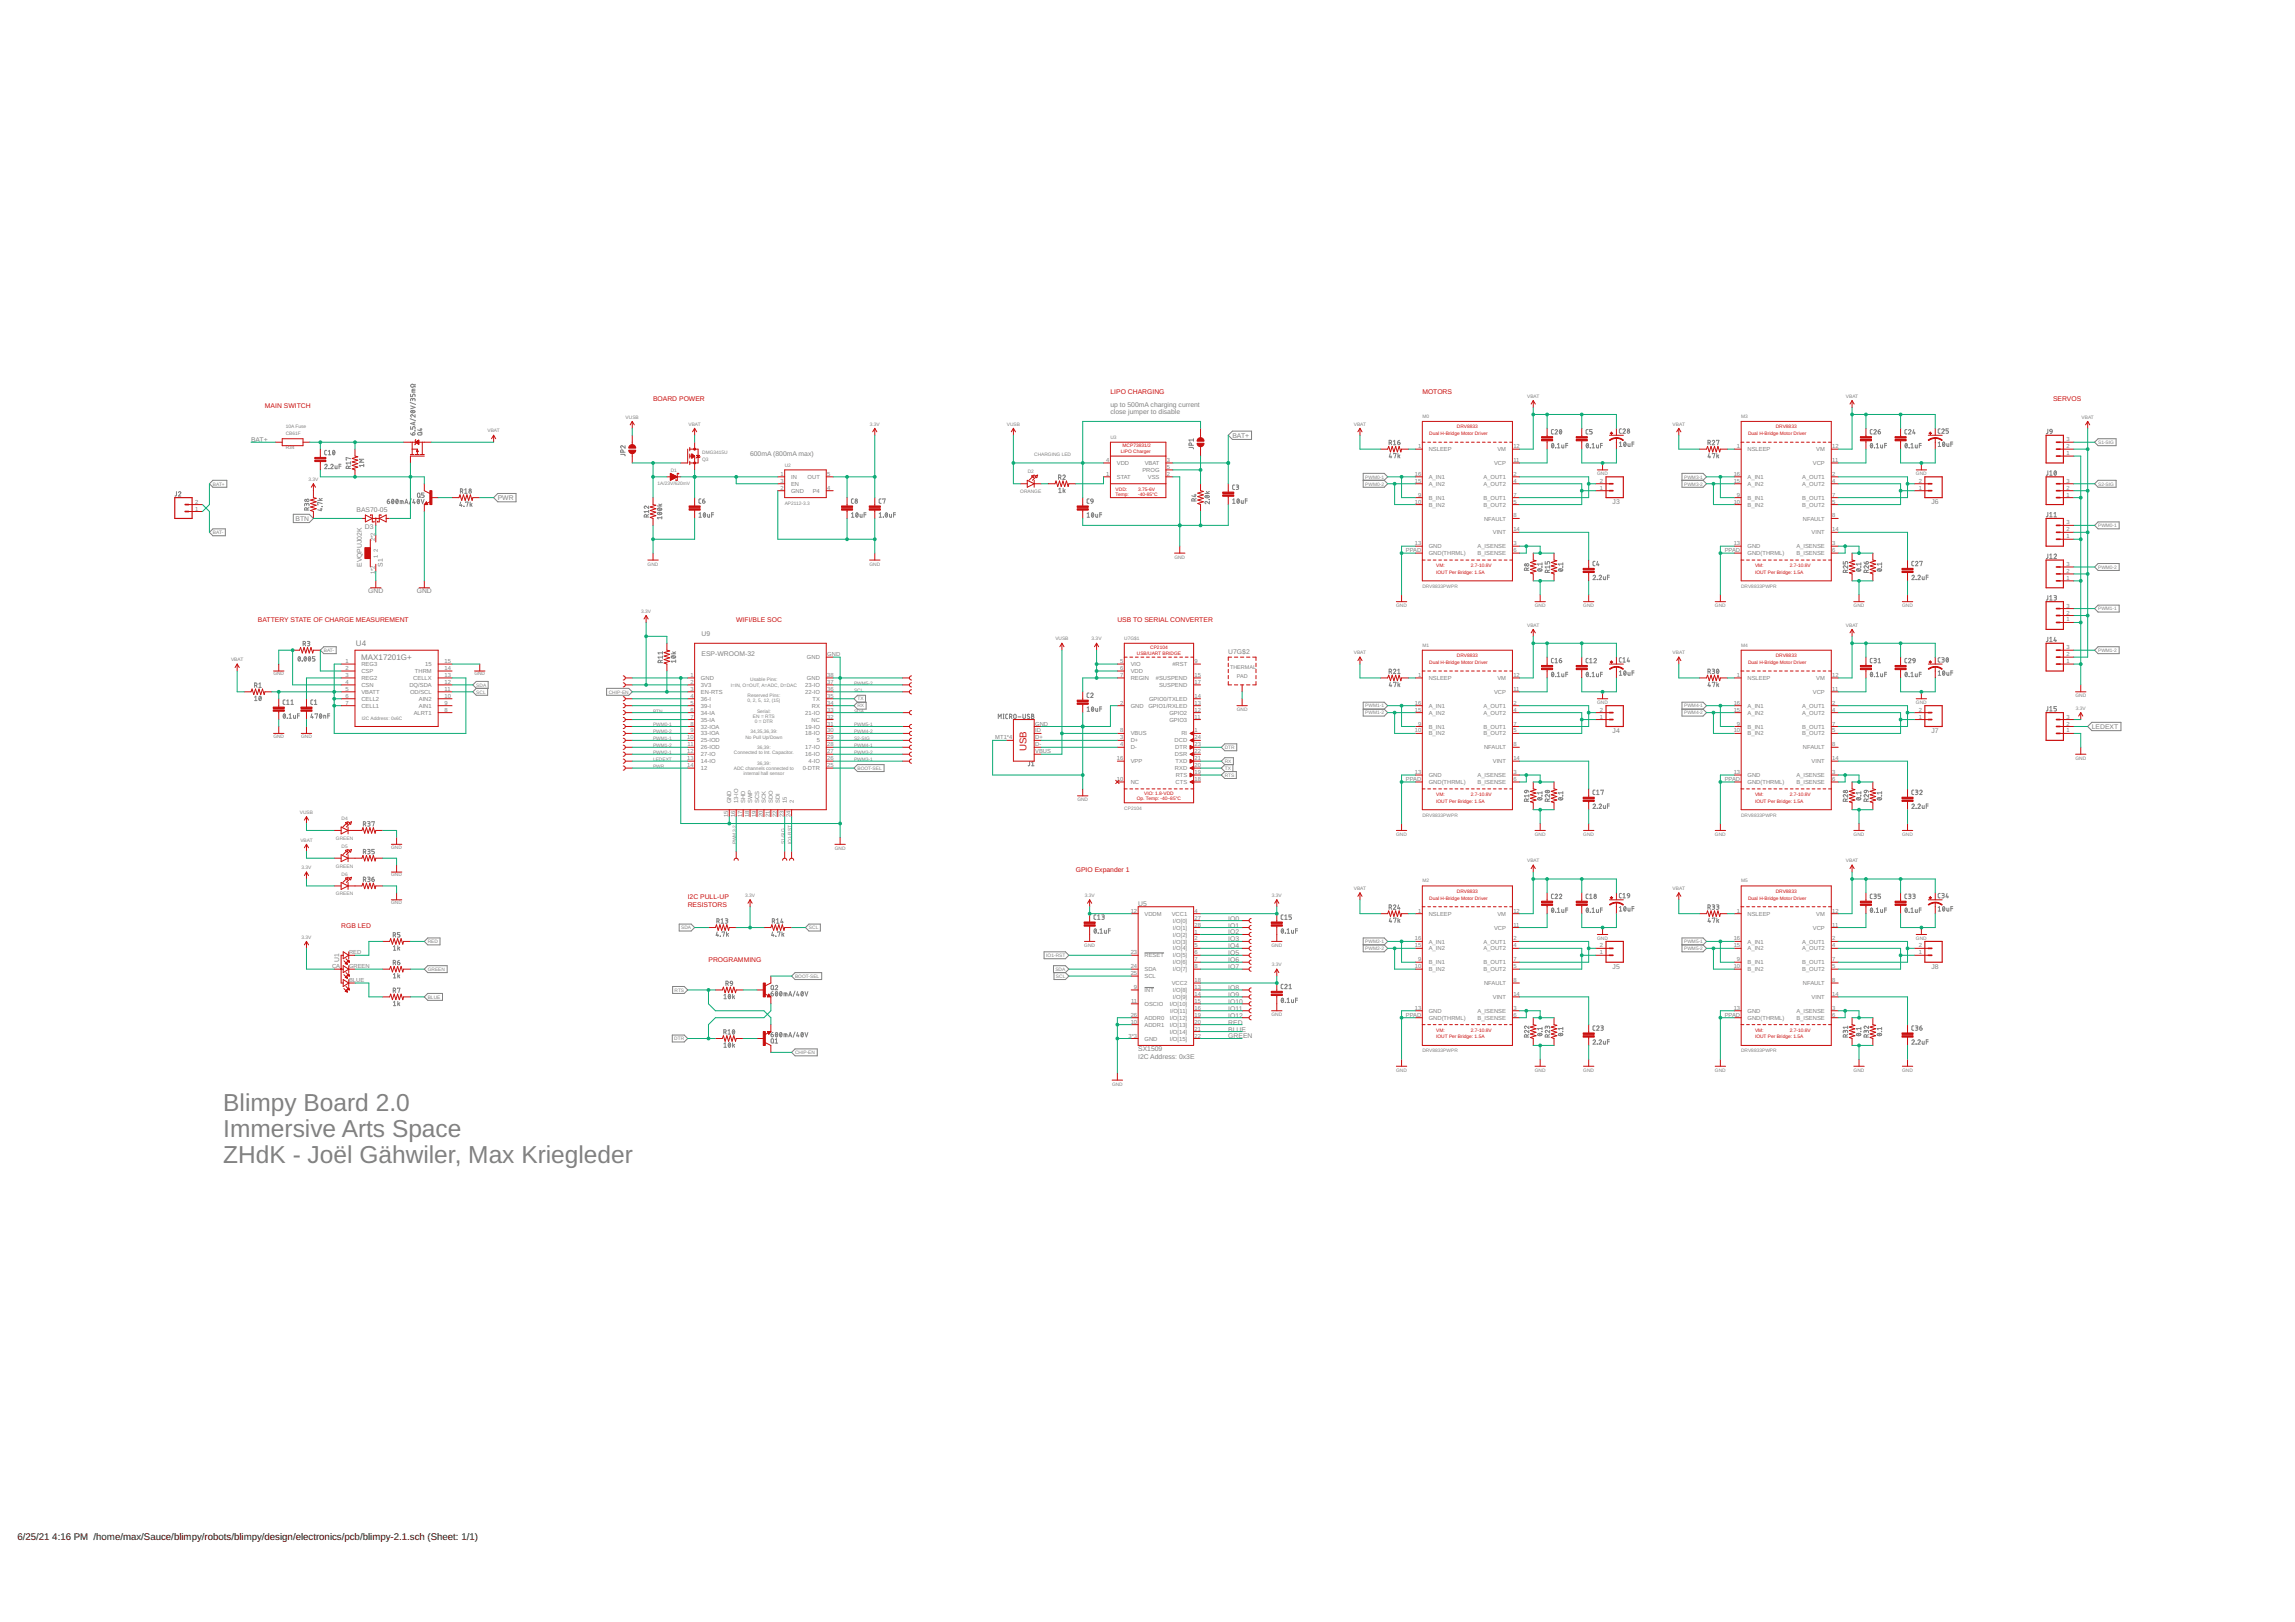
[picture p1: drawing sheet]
<svg xmlns="http://www.w3.org/2000/svg" width="841mm" height="594mm" viewBox="0 0 841 594" stroke-linecap="round" stroke-linejoin="round" font-family="sans-serif">
<defs><g id="words">
<g font-size="9" fill="#808080">
<text x="81.8" y="407">Blimpy Board 2.0</text>
<text x="81.8" y="416.6">Immersive Arts Space</text>
<text x="81.8" y="426.1">ZHdK - Joël Gähwiler, Max Kriegleder</text>
</g>
<text font-size="3.6" fill="#c90d0c" x="376.2" y="275.2" transform="rotate(-90 376.2 275.2)">USB</text>
<g font-size="3.5">
<text x="6.4" y="564.2">6/25/21</text>
<text x="19.2" y="564.2">4:16 PM /home/max/Sauce/blimpy/robots/blimpy/design/electronics/pcb/blimpy-2.1.sch (Sheet: 1/1)</text>
</g>
<g font-size="2.9" fill="#808080">
<text x="130.4" y="236.6">U4</text>
<text x="132.3" y="241.7">MAX17201G+</text>
</g>
<g font-size="2.5" fill="#c90d0c">
<text x="97.1" y="149.3">MAIN SWITCH</text>
<text x="239.3" y="146.7">BOARD POWER</text>
<text x="406.9" y="144.2">LIPO CHARGING</text>
<text x="521.2" y="144.2">MOTORS</text>
<text x="752.4" y="146.7">SERVOS</text>
<text x="94.5" y="228">BATTERY STATE OF CHARGE MEASUREMENT</text>
<text x="269.8" y="228">WIFI/BLE SOC</text>
<text x="409.5" y="228">USB TO SERIAL CONVERTER</text>
<text x="394.2" y="319.4">GPIO Expander 1</text>
<text x="252" y="329.4">I2C PULL-UP</text>
<text x="252" y="332.1">RESISTORS</text>
<text x="125" y="339.7">RGB LED</text>
<text x="259.6" y="352.4">PROGRAMMING</text>
</g>
<g font-size="2.5" fill="#808080">
<text x="406.9" y="149.1">up to 500mA charging current</text>
<text x="406.9" y="151.8">close jumper to disable</text>
<text x="92" y="162">BAT+</text>
<text x="451.6" y="160.3">BAT+</text>
<text x="274.9" y="167">600mA (800mA max)</text>
<text x="182.4" y="183.2">PWR</text>
<text x="591" y="184.7">J3</text>
<text x="707.8" y="184.7">J6</text>
<text x="108.3" y="190.8">BTN</text>
<text x="130.6" y="187.7">BAS70-05</text>
<text x="133.7" y="193.7">D3</text>
<text x="132.6" y="207.7" transform="rotate(-90 132.6 207.7)">EVQPUJ02K</text>
<text x="140.2" y="207.7" transform="rotate(-90 140.2 207.7)">S1</text>
<text x="134.9" y="217.3">GND</text>
<text x="152.7" y="217.3">GND</text>
<text x="257.1" y="232.8">U9</text>
<text x="450.1" y="239.4">U7G$2</text>
<text x="257.1" y="240.2">ESP-WROOM-32</text>
<text x="591" y="268.5">J4</text>
<text x="707.8" y="268.5">J7</text>
<text x="766.6" y="267">LEDEXT</text>
<text x="417.1" y="331.9">U5</text>
<text x="450.1" y="337.2">IO0</text>
<text x="450.1" y="339.7">IO1</text>
<text x="450.1" y="342.3">IO2</text>
<text x="450.1" y="344.8">IO3</text>
<text x="450.1" y="347.3">IO4</text>
<text x="124.2" y="352.4" transform="rotate(-90 124.2 352.4)">U1</text>
<text x="450.1" y="349.9">IO5</text>
<text x="450.1" y="352.4">IO6</text>
<text x="450.1" y="355">IO7</text>
<text x="591" y="354.8">J5</text>
<text x="707.8" y="354.8">J8</text>
<text x="450.1" y="362.6">IO8</text>
<text x="450.1" y="365.1">IO9</text>
<text x="450.1" y="367.7">IO10</text>
<text x="450.1" y="370.2">IO11</text>
<text x="450.1" y="375.3">RED</text>
<text x="450.1" y="377.8">BLUE</text>
<text x="450.1" y="372.7">IO12</text>
<text x="450.1" y="380.4">GREEN</text>
<text x="417.1" y="388">I2C Address: 0x3E</text>
<text x="417.1" y="384.9">SX1509</text>
</g>
<g font-size="2.1" fill="#808080">
<text x="757.2" y="161.6">3</text>
<text x="519.7" y="164.1">1</text>
<text x="523.6" y="165.3">NSLEEP</text>
<text x="548.7" y="165.3">VM</text>
<text x="554.6" y="164.1">12</text>
<text x="636.5" y="164.1">1</text>
<text x="640.4" y="165.3">NSLEEP</text>
<text x="665.5" y="165.3">VM</text>
<text x="671.4" y="164.1">12</text>
<text x="757.2" y="166.7">1</text>
<text x="757.2" y="164.1">2</text>
<text x="405.4" y="169.2">4</text>
<text x="409.3" y="170.3">VDD</text>
<text x="418.6" y="172.9">PROG</text>
<text x="419.5" y="170.3">VBAT</text>
<text x="427.6" y="171.8">5</text>
<text x="427.6" y="169.2">3</text>
<text x="547.5" y="170.3">VCP</text>
<text x="554.6" y="169.2">11</text>
<text x="664.3" y="170.3">VCP</text>
<text x="671.4" y="169.2">11</text>
<text x="286" y="174.3">1</text>
<text x="286" y="176.8">3</text>
<text x="286" y="179.4">2</text>
<text x="289.9" y="175.4">IN</text>
<text x="289.9" y="178">EN</text>
<text x="296" y="175.4">OUT</text>
<text x="303.2" y="174.3">5</text>
<text x="303.2" y="179.4">4</text>
<text x="405.4" y="174.3">1</text>
<text x="409.3" y="175.4">STAT</text>
<text x="420.6" y="175.4">VSS</text>
<text x="427.6" y="174.3">2</text>
<text x="518.5" y="174.3">16</text>
<text x="518.5" y="176.8">15</text>
<text x="523.6" y="175.4">A_IN1</text>
<text x="523.6" y="178">A_IN2</text>
<text x="543.6" y="175.4">A_OUT1</text>
<text x="543.6" y="178">A_OUT2</text>
<text x="554.6" y="174.3">2</text>
<text x="554.6" y="176.8">4</text>
<text x="586.3" y="176.8">2</text>
<text x="586.3" y="179.4">1</text>
<text x="635.3" y="174.3">16</text>
<text x="635.3" y="176.8">15</text>
<text x="640.4" y="175.4">A_IN1</text>
<text x="640.4" y="178">A_IN2</text>
<text x="660.4" y="175.4">A_OUT1</text>
<text x="660.4" y="178">A_OUT2</text>
<text x="671.4" y="174.3">2</text>
<text x="671.4" y="176.8">4</text>
<text x="703.1" y="176.8">2</text>
<text x="703.1" y="179.4">1</text>
<text x="757.2" y="179.4">2</text>
<text x="757.2" y="176.8">3</text>
<text x="71.5" y="184.5">2</text>
<text x="289.9" y="180.5">GND</text>
<text x="297.8" y="180.5">P4</text>
<text x="518.5" y="184.5">10</text>
<text x="519.7" y="181.9">9</text>
<text x="523.6" y="183">B_IN1</text>
<text x="523.6" y="185.6">B_IN2</text>
<text x="543.6" y="183">B_OUT1</text>
<text x="543.6" y="185.6">B_OUT2</text>
<text x="554.6" y="181.9">7</text>
<text x="554.6" y="184.5">5</text>
<text x="635.3" y="184.5">10</text>
<text x="636.5" y="181.9">9</text>
<text x="640.4" y="183">B_IN1</text>
<text x="640.4" y="185.6">B_IN2</text>
<text x="660.4" y="183">B_OUT1</text>
<text x="660.4" y="185.6">B_OUT2</text>
<text x="671.4" y="181.9">7</text>
<text x="671.4" y="184.5">5</text>
<text x="757.2" y="181.9">1</text>
<text x="71.5" y="187">1</text>
<text x="543.9" y="190.7">NFAULT</text>
<text x="554.6" y="189.5">8</text>
<text x="660.7" y="190.7">NFAULT</text>
<text x="671.4" y="189.5">8</text>
<text x="547" y="195.7">VINT</text>
<text x="554.6" y="194.6">14</text>
<text x="663.9" y="195.7">VINT</text>
<text x="671.4" y="194.6">14</text>
<text x="757.2" y="197.2">1</text>
<text x="757.2" y="194.6">2</text>
<text x="757.2" y="192.1">3</text>
<text x="137.4" y="198.2" transform="rotate(-90 137.4 198.2)">2*2</text>
<text x="138.5" y="202" transform="rotate(-90 138.5 202)">2</text>
<text x="515.2" y="202.2">PPAD</text>
<text x="518.5" y="199.7">13</text>
<text x="523.6" y="200.8">GND</text>
<text x="523.6" y="203.4">GND(THRML)</text>
<text x="541.5" y="200.8">A_ISENSE</text>
<text x="541.5" y="203.4">B_ISENSE</text>
<text x="554.6" y="199.7">3</text>
<text x="554.6" y="202.2">6</text>
<text x="632" y="202.2">PPAD</text>
<text x="635.3" y="199.7">13</text>
<text x="640.4" y="200.8">GND</text>
<text x="640.4" y="203.4">GND(THRML)</text>
<text x="658.3" y="200.8">A_ISENSE</text>
<text x="658.3" y="203.4">B_ISENSE</text>
<text x="671.4" y="199.7">3</text>
<text x="671.4" y="202.2">6</text>
<text x="138.5" y="204.3" transform="rotate(-90 138.5 204.3)">1</text>
<text x="757.2" y="209.9">2</text>
<text x="757.2" y="207.3">3</text>
<text x="137.4" y="210.2" transform="rotate(-90 137.4 210.2)">1*2</text>
<text x="757.2" y="212.4">1</text>
<text x="757.2" y="227.6">1</text>
<text x="757.2" y="225.1">2</text>
<text x="757.2" y="222.6">3</text>
<text x="757.2" y="237.8">3</text>
<text x="126.6" y="242.9">1</text>
<text x="126.6" y="245.4">2</text>
<text x="132.4" y="244">REG3</text>
<text x="155.9" y="244">15</text>
<text x="162.9" y="245.4">14</text>
<text x="162.9" y="242.9">15</text>
<text x="295.7" y="241.4">GND</text>
<text x="303.2" y="240.3">GND</text>
<text x="410.5" y="242.9">5</text>
<text x="410.5" y="245.4">6</text>
<text x="414.4" y="244">VIO</text>
<text x="429.6" y="244">#RST</text>
<text x="437.8" y="242.9">9</text>
<text x="757.2" y="242.9">1</text>
<text x="757.2" y="240.3">2</text>
<text x="126.6" y="247.9">3</text>
<text x="126.6" y="250.5">4</text>
<text x="132.4" y="246.5">CSP</text>
<text x="132.4" y="249.1">REG2</text>
<text x="132.4" y="251.6">CSN</text>
<text x="150" y="251.6">DQ/SDA</text>
<text x="151.5" y="249.1">CELLX</text>
<text x="152" y="246.5">THRM</text>
<text x="162.9" y="250.5">12</text>
<text x="162.9" y="247.9">13</text>
<text x="253" y="247.9">1</text>
<text x="253" y="250.5">2</text>
<text x="256.9" y="249.1">GND</text>
<text x="256.9" y="251.6">3V3</text>
<text x="295.1" y="251.6">23-IO</text>
<text x="295.7" y="249.1">GND</text>
<text x="303.2" y="247.9">38</text>
<text x="303.2" y="250.5">37</text>
<text x="410.5" y="247.9">7</text>
<text x="414.4" y="246.5">VDD</text>
<text x="414.4" y="249.1">REGIN</text>
<text x="423.6" y="249.1">#SUSPEND</text>
<text x="424.7" y="251.6">SUSPEND</text>
<text x="437.8" y="250.5">17</text>
<text x="437.8" y="247.9">15</text>
<text x="519.7" y="247.9">1</text>
<text x="523.6" y="249.1">NSLEEP</text>
<text x="548.7" y="249.1">VM</text>
<text x="554.6" y="247.9">12</text>
<text x="636.5" y="247.9">1</text>
<text x="640.4" y="249.1">NSLEEP</text>
<text x="665.5" y="249.1">VM</text>
<text x="671.4" y="247.9">12</text>
<text x="126.6" y="253">5</text>
<text x="126.6" y="255.6">6</text>
<text x="132.4" y="254.1">VBATT</text>
<text x="132.4" y="256.7">CELL2</text>
<text x="150.3" y="254.1">OD/SCL</text>
<text x="153.5" y="256.7">AIN2</text>
<text x="162.9" y="255.6">10</text>
<text x="162.9" y="253">11</text>
<text x="253" y="253">3</text>
<text x="253" y="255.6">4</text>
<text x="256.9" y="254.1">EN-RTS</text>
<text x="256.9" y="256.7">36-I</text>
<text x="295.1" y="254.1">22-IO</text>
<text x="297.7" y="256.7">TX</text>
<text x="303.2" y="253">36</text>
<text x="303.2" y="255.6">35</text>
<text x="421.1" y="256.7">GPIO0/TXLED</text>
<text x="437.8" y="255.6">14</text>
<text x="547.5" y="254.1">VCP</text>
<text x="554.6" y="253">11</text>
<text x="664.3" y="254.1">VCP</text>
<text x="671.4" y="253">11</text>
<text x="126.6" y="258.1">7</text>
<text x="132.4" y="259.2">CELL1</text>
<text x="151.6" y="261.8">ALRT1</text>
<text x="153.5" y="259.2">AIN1</text>
<text x="162.9" y="260.6">8</text>
<text x="162.9" y="258.1">9</text>
<text x="253" y="258.1">5</text>
<text x="253" y="260.6">6</text>
<text x="253" y="263.2">7</text>
<text x="256.9" y="259.2">39-I</text>
<text x="256.9" y="261.8">34-IA</text>
<text x="295.1" y="261.8">21-IO</text>
<text x="297.5" y="259.2">RX</text>
<text x="303.2" y="258.1">34</text>
<text x="303.2" y="260.6">33</text>
<text x="303.2" y="263.2">32</text>
<text x="410.5" y="258.1">2</text>
<text x="414.4" y="259.2">GND</text>
<text x="420.8" y="259.2">GPIO1/RXLED</text>
<text x="428.5" y="261.8">GPIO2</text>
<text x="437.8" y="263.2">11</text>
<text x="437.8" y="260.6">12</text>
<text x="437.8" y="258.1">13</text>
<text x="518.5" y="258.1">16</text>
<text x="518.5" y="260.6">15</text>
<text x="523.6" y="259.2">A_IN1</text>
<text x="523.6" y="261.8">A_IN2</text>
<text x="543.6" y="259.2">A_OUT1</text>
<text x="543.6" y="261.8">A_OUT2</text>
<text x="554.6" y="258.1">2</text>
<text x="554.6" y="260.6">4</text>
<text x="586.3" y="260.6">2</text>
<text x="586.3" y="263.2">1</text>
<text x="635.3" y="258.1">16</text>
<text x="635.3" y="260.6">15</text>
<text x="640.4" y="259.2">A_IN1</text>
<text x="640.4" y="261.8">A_IN2</text>
<text x="660.4" y="259.2">A_OUT1</text>
<text x="660.4" y="261.8">A_OUT2</text>
<text x="671.4" y="258.1">2</text>
<text x="671.4" y="260.6">4</text>
<text x="703.1" y="260.6">2</text>
<text x="703.1" y="263.2">1</text>
<text x="757.2" y="263.2">3</text>
<text x="253" y="265.7">8</text>
<text x="253" y="268.3">9</text>
<text x="256.9" y="264.3">35-IA</text>
<text x="256.9" y="266.8">32-IOA</text>
<text x="256.9" y="269.4">33-IOA</text>
<text x="295.1" y="266.8">19-IO</text>
<text x="295.1" y="269.4">18-IO</text>
<text x="297.4" y="264.3">NC</text>
<text x="303.2" y="265.7">31</text>
<text x="303.2" y="268.3">30</text>
<text x="379.4" y="265.7">GND</text>
<text x="379.4" y="268.3">ID</text>
<text x="410.5" y="268.3">8</text>
<text x="414.4" y="269.4">VBUS</text>
<text x="428.5" y="264.3">GPIO3</text>
<text x="432.9" y="269.4">RI</text>
<text x="437.8" y="268.3">1</text>
<text x="518.5" y="268.3">10</text>
<text x="519.7" y="265.7">9</text>
<text x="523.6" y="266.8">B_IN1</text>
<text x="523.6" y="269.4">B_IN2</text>
<text x="543.6" y="266.8">B_OUT1</text>
<text x="543.6" y="269.4">B_OUT2</text>
<text x="554.6" y="265.7">7</text>
<text x="554.6" y="268.3">5</text>
<text x="635.3" y="268.3">10</text>
<text x="636.5" y="265.7">9</text>
<text x="640.4" y="266.8">B_IN1</text>
<text x="640.4" y="269.4">B_IN2</text>
<text x="660.4" y="266.8">B_OUT1</text>
<text x="660.4" y="269.4">B_OUT2</text>
<text x="671.4" y="265.7">7</text>
<text x="671.4" y="268.3">5</text>
<text x="757.2" y="268.3">1</text>
<text x="757.2" y="265.7">2</text>
<text x="251.8" y="270.8">10</text>
<text x="251.8" y="275.9">12</text>
<text x="252" y="273.3">11</text>
<text x="256.9" y="271.9">25-IOD</text>
<text x="256.9" y="274.5">26-IOD</text>
<text x="295.1" y="274.5">17-IO</text>
<text x="299.3" y="271.9">5</text>
<text x="303.2" y="270.8">29</text>
<text x="303.2" y="273.3">28</text>
<text x="303.2" y="275.9">27</text>
<text x="364.7" y="270.8">MT1*4</text>
<text x="379.4" y="270.8">D+</text>
<text x="379.4" y="273.3">D-</text>
<text x="379.4" y="275.9">VBUS</text>
<text x="410.5" y="270.8">3</text>
<text x="410.5" y="273.3">4</text>
<text x="414.4" y="271.9">D+</text>
<text x="414.4" y="274.5">D-</text>
<text x="430.4" y="271.9">DCD</text>
<text x="430.7" y="274.5">DTR</text>
<text x="437.8" y="270.8">24</text>
<text x="437.8" y="273.3">23</text>
<text x="437.8" y="275.9">22</text>
<text x="543.9" y="274.5">NFAULT</text>
<text x="554.6" y="273.3">8</text>
<text x="660.7" y="274.5">NFAULT</text>
<text x="671.4" y="273.3">8</text>
<text x="251.8" y="278.4">13</text>
<text x="251.8" y="281">14</text>
<text x="256.9" y="277">27-IO</text>
<text x="256.9" y="279.5">14-IO</text>
<text x="295.1" y="277">16-IO</text>
<text x="296.3" y="279.5">4-IO</text>
<text x="303.2" y="278.4">26</text>
<text x="303.2" y="281">25</text>
<text x="409.3" y="278.4">16</text>
<text x="414.4" y="279.5">VPP</text>
<text x="430.6" y="277">DSR</text>
<text x="430.8" y="279.5">TXD</text>
<text x="437.8" y="278.4">21</text>
<text x="437.8" y="281">20</text>
<text x="547" y="279.5">VINT</text>
<text x="554.6" y="278.4">14</text>
<text x="663.9" y="279.5">VINT</text>
<text x="671.4" y="278.4">14</text>
<text x="256.9" y="282.1">12</text>
<text x="294.2" y="282.1">0-DTR</text>
<text x="409.3" y="286">10</text>
<text x="414.4" y="287.2">NC</text>
<text x="430.6" y="282.1">RXD</text>
<text x="430.8" y="287.2">CTS</text>
<text x="430.8" y="284.6">RTS</text>
<text x="437.8" y="283.5">19</text>
<text x="437.8" y="286">18</text>
<text x="515.2" y="286">PPAD</text>
<text x="518.5" y="283.5">13</text>
<text x="523.6" y="284.6">GND</text>
<text x="523.6" y="287.2">GND(THRML)</text>
<text x="541.5" y="284.6">A_ISENSE</text>
<text x="541.5" y="287.2">B_ISENSE</text>
<text x="554.6" y="283.5">3</text>
<text x="554.6" y="286">6</text>
<text x="632" y="286">PPAD</text>
<text x="635.3" y="283.5">13</text>
<text x="640.4" y="284.6">GND</text>
<text x="640.4" y="287.2">GND(THRML)</text>
<text x="658.3" y="284.6">A_ISENSE</text>
<text x="658.3" y="287.2">B_ISENSE</text>
<text x="671.4" y="283.5">3</text>
<text x="671.4" y="286">6</text>
<text x="266.9" y="299.3" transform="rotate(-90 266.9 299.3)">15</text>
<text x="268" y="294.2" transform="rotate(-90 268 294.2)">GND</text>
<text x="269.4" y="299.3" transform="rotate(-90 269.4 299.3)">16</text>
<text x="270.5" y="294.2" transform="rotate(-90 270.5 294.2)">13-IO</text>
<text x="272" y="299.3" transform="rotate(-90 272 299.3)">17</text>
<text x="273.1" y="294.2" transform="rotate(-90 273.1 294.2)">SHD</text>
<text x="274.5" y="299.3" transform="rotate(-90 274.5 299.3)">18</text>
<text x="275.6" y="294.2" transform="rotate(-90 275.6 294.2)">SWP</text>
<text x="277" y="299.3" transform="rotate(-90 277 299.3)">19</text>
<text x="278.2" y="294.2" transform="rotate(-90 278.2 294.2)">SCS</text>
<text x="279.6" y="299.3" transform="rotate(-90 279.6 299.3)">20</text>
<text x="280.7" y="294.2" transform="rotate(-90 280.7 294.2)">SCK</text>
<text x="282.1" y="299.3" transform="rotate(-90 282.1 299.3)">21</text>
<text x="283.2" y="294.2" transform="rotate(-90 283.2 294.2)">SDO</text>
<text x="284.7" y="299.3" transform="rotate(-90 284.7 299.3)">22</text>
<text x="285.8" y="294.2" transform="rotate(-90 285.8 294.2)">SDI</text>
<text x="287.2" y="299.3" transform="rotate(-90 287.2 299.3)">23</text>
<text x="288.3" y="294.2" transform="rotate(-90 288.3 294.2)">15</text>
<text x="289.7" y="299.3" transform="rotate(-90 289.7 299.3)">24</text>
<text x="290.9" y="294.2" transform="rotate(-90 290.9 294.2)">2</text>
<text x="414.4" y="334.3">12</text>
<text x="419.4" y="335.4">VDDM</text>
<text x="429.4" y="335.4">VCC1</text>
<text x="437.8" y="334.3">4</text>
<text x="519.7" y="334.3">1</text>
<text x="523.6" y="335.4">NSLEEP</text>
<text x="548.7" y="335.4">VM</text>
<text x="554.6" y="334.3">12</text>
<text x="636.5" y="334.3">1</text>
<text x="640.4" y="335.4">NSLEEP</text>
<text x="665.5" y="335.4">VM</text>
<text x="671.4" y="334.3">12</text>
<text x="429.8" y="338">I/O[0]</text>
<text x="429.8" y="340.5">I/O[1]</text>
<text x="437.8" y="336.8">27</text>
<text x="437.8" y="339.4">28</text>
<text x="437.8" y="341.9">1</text>
<text x="547.5" y="340.5">VCP</text>
<text x="554.6" y="339.4">11</text>
<text x="664.3" y="340.5">VCP</text>
<text x="671.4" y="339.4">11</text>
<text x="429.8" y="343">I/O[2]</text>
<text x="429.8" y="345.6">I/O[3]</text>
<text x="437.8" y="344.5">2</text>
<text x="437.8" y="347">5</text>
<text x="518.5" y="344.5">16</text>
<text x="518.5" y="347">15</text>
<text x="523.6" y="345.6">A_IN1</text>
<text x="543.6" y="345.6">A_OUT1</text>
<text x="554.6" y="344.5">2</text>
<text x="554.6" y="347">4</text>
<text x="586.3" y="347">2</text>
<text x="635.3" y="344.5">16</text>
<text x="635.3" y="347">15</text>
<text x="640.4" y="345.6">A_IN1</text>
<text x="660.4" y="345.6">A_OUT1</text>
<text x="671.4" y="344.5">2</text>
<text x="671.4" y="347">4</text>
<text x="703.1" y="347">2</text>
<text x="127.9" y="349.5">RED</text>
<text x="414.4" y="349.5">23</text>
<text x="419.4" y="350.6">RESET</text>
<text x="429.8" y="348.1">I/O[4]</text>
<text x="429.8" y="350.6">I/O[5]</text>
<text x="429.8" y="353.2">I/O[6]</text>
<text x="437.8" y="349.5">6</text>
<text x="437.8" y="352.1">7</text>
<text x="519.7" y="352.1">9</text>
<text x="523.6" y="348.1">A_IN2</text>
<text x="523.6" y="353.2">B_IN1</text>
<text x="543.6" y="348.1">A_OUT2</text>
<text x="543.6" y="353.2">B_OUT1</text>
<text x="554.6" y="352.1">7</text>
<text x="586.3" y="349.5">1</text>
<text x="636.5" y="352.1">9</text>
<text x="640.4" y="348.1">A_IN2</text>
<text x="640.4" y="353.2">B_IN1</text>
<text x="660.4" y="348.1">A_OUT2</text>
<text x="660.4" y="353.2">B_OUT1</text>
<text x="671.4" y="352.1">7</text>
<text x="703.1" y="349.5">1</text>
<text x="121.7" y="354.6">CA</text>
<text x="127.9" y="359.7">BLUE</text>
<text x="127.9" y="354.6">GREEN</text>
<text x="414.4" y="354.6">24</text>
<text x="414.4" y="357.2">25</text>
<text x="419.4" y="355.7">SDA</text>
<text x="419.4" y="358.3">SCL</text>
<text x="429.8" y="355.7">I/O[7]</text>
<text x="437.8" y="354.6">8</text>
<text x="437.8" y="359.7">18</text>
<text x="518.5" y="354.6">10</text>
<text x="523.6" y="355.7">B_IN2</text>
<text x="543.6" y="355.7">B_OUT2</text>
<text x="554.6" y="354.6">5</text>
<text x="554.6" y="359.7">8</text>
<text x="635.3" y="354.6">10</text>
<text x="640.4" y="355.7">B_IN2</text>
<text x="660.4" y="355.7">B_OUT2</text>
<text x="671.4" y="354.6">5</text>
<text x="671.4" y="359.7">8</text>
<text x="415.6" y="362.2">9</text>
<text x="419.4" y="363.3">INT</text>
<text x="429.4" y="360.8">VCC2</text>
<text x="429.8" y="363.3">I/O[8]</text>
<text x="429.8" y="365.9">I/O[9]</text>
<text x="437.8" y="362.2">13</text>
<text x="437.8" y="364.8">14</text>
<text x="543.9" y="360.8">NFAULT</text>
<text x="547" y="365.9">VINT</text>
<text x="554.6" y="364.8">14</text>
<text x="660.7" y="360.8">NFAULT</text>
<text x="663.9" y="365.9">VINT</text>
<text x="671.4" y="364.8">14</text>
<text x="414.5" y="367.3">11</text>
<text x="419.4" y="368.4">OSCIO</text>
<text x="428.7" y="368.4">I/O[10]</text>
<text x="428.8" y="371">I/O[11]</text>
<text x="437.8" y="367.3">15</text>
<text x="437.8" y="369.8">16</text>
<text x="518.5" y="369.8">13</text>
<text x="523.6" y="371">GND</text>
<text x="541.5" y="371">A_ISENSE</text>
<text x="554.6" y="369.8">3</text>
<text x="635.3" y="369.8">13</text>
<text x="640.4" y="371">GND</text>
<text x="658.3" y="371">A_ISENSE</text>
<text x="671.4" y="369.8">3</text>
<text x="414.4" y="372.4">26</text>
<text x="414.4" y="374.9">10</text>
<text x="419.4" y="373.5">ADDR0</text>
<text x="419.4" y="376">ADDR1</text>
<text x="428.7" y="373.5">I/O[12]</text>
<text x="428.7" y="376">I/O[13]</text>
<text x="437.8" y="372.4">19</text>
<text x="437.8" y="374.9">20</text>
<text x="437.8" y="377.5">21</text>
<text x="515.2" y="372.4">PPAD</text>
<text x="523.6" y="373.5">GND(THRML)</text>
<text x="541.5" y="373.5">B_ISENSE</text>
<text x="554.6" y="372.4">6</text>
<text x="632" y="372.4">PPAD</text>
<text x="640.4" y="373.5">GND(THRML)</text>
<text x="658.3" y="373.5">B_ISENSE</text>
<text x="671.4" y="372.4">6</text>
<text x="413.5" y="380">3*3</text>
<text x="419.4" y="381.1">GND</text>
<text x="428.7" y="378.6">I/O[14]</text>
<text x="428.7" y="381.1">I/O[15]</text>
<text x="437.8" y="380">22</text>
</g>
<g font-size="2" fill="#808080">
<text x="450.7" y="245.1">THERMAL</text>
<text x="453.3" y="248.3">PAD</text>
</g>
<g font-size="1.8" fill="#808080">
<text x="559.6" y="145.7">VBAT</text>
<text x="676.5" y="145.7">VBAT</text>
<text x="229.3" y="153.3">VUSB</text>
<text x="252.3" y="155.9">VBAT</text>
<text x="318.8" y="155.9">3.3V</text>
<text x="369" y="155.9">VUSB</text>
<text x="496.1" y="155.9">VBAT</text>
<text x="521.2" y="153.1">M0</text>
<text x="613" y="155.9">VBAT</text>
<text x="638.1" y="153.1">M3</text>
<text x="762.8" y="153.3">VBAT</text>
<text x="104.7" y="156.9">10A Fuse</text>
<text x="104.7" y="159.4">CB61F</text>
<text x="178.6" y="158.4">VBAT</text>
<text x="406.9" y="160.7">U3</text>
<text x="104.7" y="164.5">R34</text>
<text x="257.3" y="166.4">DMG3415U</text>
<text x="379" y="167">CHARGING LED</text>
<text x="768.9" y="162.6">S1-SIG</text>
<text x="245.8" y="172.8">D1</text>
<text x="257.3" y="168.7">Q3</text>
<text x="287.6" y="171.1">U2</text>
<text x="376.6" y="173.4">D2</text>
<text x="78" y="177.8">BAT+</text>
<text x="113" y="176.2">3.3V</text>
<text x="241" y="177.8">1A/23V/620mV</text>
<text x="500.3" y="175.3">PWM0-1</text>
<text x="500.3" y="177.8">PWM0-2</text>
<text x="585.3" y="174.1">GND</text>
<text x="617.2" y="175.3">PWM3-1</text>
<text x="617.2" y="177.8">PWM3-2</text>
<text x="702.1" y="174.1">GND</text>
<text x="768.9" y="177.8">S2-SIG</text>
<text x="287.6" y="184.8">AP2112-3.3</text>
<text x="373.9" y="180.6">ORANGE</text>
<text x="78" y="195.6">BAT-</text>
<text x="768.9" y="193.1">PWM0-1</text>
<text x="237.3" y="207.2">GND</text>
<text x="318.6" y="207.2">GND</text>
<text x="430.4" y="204.6">GND</text>
<text x="768.9" y="208.3">PWM0-2</text>
<text x="521.2" y="215.3">DRV8833PWPR</text>
<text x="638.1" y="215.3">DRV8833PWPR</text>
<text x="234.9" y="224.4">3.3V</text>
<text x="511.6" y="222.4">GND</text>
<text x="562.4" y="222.4">GND</text>
<text x="580.2" y="222.4">GND</text>
<text x="628.5" y="222.4">GND</text>
<text x="679.3" y="222.4">GND</text>
<text x="697.1" y="222.4">GND</text>
<text x="768.9" y="223.5">PWM1-1</text>
<text x="559.6" y="229.5">VBAT</text>
<text x="676.5" y="229.5">VBAT</text>
<text x="118.7" y="238.8">BAT-</text>
<text x="386.7" y="234.6">VUSB</text>
<text x="400" y="234.6">3.3V</text>
<text x="412" y="234.3">U7G$1</text>
<text x="496.1" y="239.7">VBAT</text>
<text x="521.2" y="236.9">M1</text>
<text x="613" y="239.7">VBAT</text>
<text x="638.1" y="236.9">M4</text>
<text x="768.9" y="238.8">PWM1-2</text>
<text x="84.7" y="242.2">VBAT</text>
<text x="100.2" y="247.3">GND</text>
<text x="173.8" y="247.3">GND</text>
<text x="174.5" y="251.5">SDA</text>
<text x="267.9" y="251.5">I=IN, O=OUT, A=ADC, D=DAC</text>
<text x="275" y="249.6">Usable Pins:</text>
<text x="313" y="250.8">PWM5-2</text>
<text x="174.5" y="254">SCL</text>
<text x="223.1" y="254">CHIP-EN</text>
<text x="273.9" y="255.3">Reserved Pins:</text>
<text x="273.9" y="257.2">0, 2, 5, 12, (15)</text>
<text x="313" y="253.4">SCL</text>
<text x="314.2" y="256.6">TX</text>
<text x="585.3" y="258">GND</text>
<text x="702.1" y="258">GND</text>
<text x="760.5" y="255.4">GND</text>
<text x="132.6" y="263.5">I2C Address: 0x6C</text>
<text x="239.3" y="261">BTN</text>
<text x="275.9" y="262.9">EN = RTS</text>
<text x="277.4" y="261">Serial:</text>
<text x="313" y="261">SDA</text>
<text x="314.2" y="259.1">RX</text>
<text x="453.2" y="260.5">GND</text>
<text x="500.3" y="259.1">PWM1-1</text>
<text x="500.3" y="261.6">PWM1-2</text>
<text x="617.2" y="259.1">PWM4-1</text>
<text x="617.2" y="261.6">PWM4-2</text>
<text x="760.7" y="260">3.3V</text>
<text x="239.3" y="266.1">PWM0-1</text>
<text x="239.3" y="268.6">PWM0-2</text>
<text x="275" y="268.6">34,35,36,39:</text>
<text x="276.6" y="264.8">0 = DTR</text>
<text x="313" y="268.6">PWM4-2</text>
<text x="313" y="266.1">PWM5-1</text>
<text x="100.2" y="270.1">GND</text>
<text x="110.3" y="270.1">GND</text>
<text x="239.3" y="271.2">PWM1-1</text>
<text x="239.3" y="273.7">PWM1-2</text>
<text x="273.2" y="270.5">No Pull Up/Down</text>
<text x="277.5" y="274.3">36,39:</text>
<text x="313" y="271.2">S2-SIG</text>
<text x="313" y="273.7">PWM4-1</text>
<text x="448.8" y="274.3">DTR</text>
<text x="239.3" y="281.3">PWR</text>
<text x="239.3" y="278.8">LEDEXT</text>
<text x="239.3" y="276.2">PWM2-1</text>
<text x="268.9" y="276.2">Connected to Int. Capacitor.</text>
<text x="268.9" y="282">ADC channels connected to</text>
<text x="277.5" y="280">36,39:</text>
<text x="313" y="278.8">PWM3-1</text>
<text x="313" y="276.2">PWM3-2</text>
<text x="314.2" y="282">BOOT-SEL</text>
<text x="448.8" y="279.4">RX</text>
<text x="448.8" y="282">TX</text>
<text x="760.5" y="278.3">GND</text>
<text x="272.5" y="283.9">internal hall sensor</text>
<text x="448.8" y="284.5">RTS</text>
<text x="394.8" y="293.5">GND</text>
<text x="109.9" y="298.1">VUSB</text>
<text x="412" y="296.6">CP2104</text>
<text x="521.2" y="299.1">DRV8833PWPR</text>
<text x="638.1" y="299.1">DRV8833PWPR</text>
<text x="125.2" y="300.4">D4</text>
<text x="110.1" y="308.2">VBAT</text>
<text x="123.1" y="307.6">GREEN</text>
<text x="125.2" y="310.5">D5</text>
<text x="143.4" y="310.8">GND</text>
<text x="269.8" y="309.3" transform="rotate(-90 269.8 309.3)">PWM2-2</text>
<text x="287.6" y="309.3" transform="rotate(-90 287.6 309.3)">S1-SIG</text>
<text x="290.1" y="309.3" transform="rotate(-90 290.1 309.3)">IO1-RST</text>
<text x="305.9" y="311.3">GND</text>
<text x="511.6" y="306.2">GND</text>
<text x="562.4" y="306.2">GND</text>
<text x="580.2" y="306.2">GND</text>
<text x="628.5" y="306.2">GND</text>
<text x="679.3" y="306.2">GND</text>
<text x="697.1" y="306.2">GND</text>
<text x="123.1" y="317.8">GREEN</text>
<text x="559.6" y="315.9">VBAT</text>
<text x="676.5" y="315.9">VBAT</text>
<text x="110.5" y="318.4">3.3V</text>
<text x="125.2" y="320.7">D6</text>
<text x="143.4" y="320.9">GND</text>
<text x="521.2" y="323.2">M2</text>
<text x="638.1" y="323.2">M5</text>
<text x="123.1" y="327.9">GREEN</text>
<text x="273" y="328.6">3.3V</text>
<text x="397.5" y="328.6">3.3V</text>
<text x="466.1" y="328.6">3.3V</text>
<text x="496.1" y="326">VBAT</text>
<text x="613" y="326">VBAT</text>
<text x="143.4" y="331.1">GND</text>
<text x="249.6" y="340.4">SDA</text>
<text x="296.4" y="340.4">SCL</text>
<text x="110.5" y="343.8">3.3V</text>
<text x="156.8" y="345.4">RED</text>
<text x="397.3" y="346.8">GND</text>
<text x="465.9" y="346.8">GND</text>
<text x="500.3" y="345.4">PWM2-1</text>
<text x="500.3" y="348">PWM2-2</text>
<text x="585.3" y="344.3">GND</text>
<text x="617.2" y="345.4">PWM5-1</text>
<text x="617.2" y="348">PWM5-2</text>
<text x="702.1" y="344.3">GND</text>
<text x="383.4" y="350.5">IO1-RST</text>
<text x="466.1" y="354">3.3V</text>
<text x="156.8" y="355.6">GREEN</text>
<text x="291.4" y="358.1">BOOT-SEL</text>
<text x="386.8" y="355.6">SDA</text>
<text x="387" y="358.1">SCL</text>
<text x="156.8" y="365.8">BLUE</text>
<text x="247.2" y="363.2">RTS</text>
<text x="465.9" y="372.2">GND</text>
<text x="247.1" y="381">DTR</text>
<text x="291.4" y="386.1">CHIP-EN</text>
<text x="521.2" y="385.4">DRV8833PWPR</text>
<text x="638.1" y="385.4">DRV8833PWPR</text>
<text x="511.6" y="392.6">GND</text>
<text x="562.4" y="392.6">GND</text>
<text x="580.2" y="392.6">GND</text>
<text x="628.5" y="392.6">GND</text>
<text x="679.3" y="392.6">GND</text>
<text x="697.1" y="392.6">GND</text>
<text x="407.5" y="397.6">GND</text>
</g>
<g font-size="1.8" fill="#c90d0c">
<text x="523.8" y="159.4">Dual H-Bridge Motor Driver</text>
<text x="533.9" y="156.9">DRV8833</text>
<text x="640.6" y="159.4">Dual H-Bridge Motor Driver</text>
<text x="650.8" y="156.9">DRV8833</text>
<text x="410.7" y="165.8">LIPO Charger</text>
<text x="411.4" y="163.9">MCP73831/2</text>
<text x="408.8" y="179.7">VDD:</text>
<text x="417.1" y="179.7">3.75-6V</text>
<text x="408.8" y="181.6">Temp:</text>
<text x="417.1" y="181.6">-40-85°C</text>
<text x="526.3" y="207.7">VM:</text>
<text x="539" y="207.7">2.7-10.8V</text>
<text x="643.1" y="207.7">VM:</text>
<text x="655.8" y="207.7">2.7-10.8V</text>
<text x="526.3" y="210.2">IOUT Per Bridge: 1.5A</text>
<text x="643.1" y="210.2">IOUT Per Bridge: 1.5A</text>
<text x="416.6" y="239.7">USB/UART BRIDGE</text>
<text x="421.5" y="237.8">CP2104</text>
<text x="523.8" y="243.2">Dual H-Bridge Motor Driver</text>
<text x="533.9" y="240.7">DRV8833</text>
<text x="640.6" y="243.2">Dual H-Bridge Motor Driver</text>
<text x="650.8" y="240.7">DRV8833</text>
<text x="416.6" y="293.1">Op. Temp: -40~85°C</text>
<text x="419.3" y="291.2">VIO: 1.8-VDD</text>
<text x="526.3" y="291.5">VM:</text>
<text x="539" y="291.5">2.7-10.8V</text>
<text x="643.1" y="291.5">VM:</text>
<text x="655.8" y="291.5">2.7-10.8V</text>
<text x="526.3" y="294">IOUT Per Bridge: 1.5A</text>
<text x="643.1" y="294">IOUT Per Bridge: 1.5A</text>
<text x="523.8" y="329.6">Dual H-Bridge Motor Driver</text>
<text x="533.9" y="327">DRV8833</text>
<text x="640.6" y="329.6">Dual H-Bridge Motor Driver</text>
<text x="650.8" y="327">DRV8833</text>
<text x="526.3" y="377.8">VM:</text>
<text x="539" y="377.8">2.7-10.8V</text>
<text x="643.1" y="377.8">VM:</text>
<text x="655.8" y="377.8">2.7-10.8V</text>
<text x="526.3" y="380.4">IOUT Per Bridge: 1.5A</text>
<text x="643.1" y="380.4">IOUT Per Bridge: 1.5A</text>
</g>
</g></defs>
<g fill="none" stroke="#808080" stroke-width=".37">
<path d="M150.3 153.4l2 .7M150.3 147.4l2 .7M150.5 158.6l.3 .6 .4 .1M150.5 156.3v.9h.7v-.6a.45 .45 0 0 1 .5-.4 .45 .45 0 0 1 .4 .4v.6M150.5 144.4v.9h.7v-.6a.45 .45 0 0 1 .5-.3 .45 .45 0 0 1 .4 .3v.6M150.5 148.7l1.6 .5-1.6 .5M150.6 150.5a.9 .9 0 0 1 1.5 .4 .8 .8 0 0 1-.9 .4 .8 .8 0 0 1-.6-.8zM150.8 150.4l.9 .7M151 143.1h1.1M151.2 146.4a.44 .44 0 0 1 .5-.5 .44 .44 0 0 1 .4 .5v.4M151.2 146.7v-.4a.37 .37 0 0 0-.4-.4 .37 .37 0 0 0-.3 .4v.5M151.3 158.5a.46 .46 0 0 1 .8 .2 .46 .46 0 0 1-.4 .6h-.5z"/>
<path d="M151.7 154.7v.9M152 157.8h.1M152.1 151.9v.9l-.9-.8a.45 .45 0 0 0-.7 .1 .45 .45 0 0 0 .3 .7M152.1 142.6h-.9l-.2 .2v.8h1.1M152.1 140.7v.3h-.4a.62 .62 0 0 0-1-.2 .62 .62 0 0 0 0 1 .62 .62 0 0 0 1-.2h.4v.2M152.1 154.6l-1.6 .5 1.6 .6M153.2 158.6l1-.2a.46 .46 0 0 1 .4 .5 .46 .46 0 0 1-.4 .4l-1-.1zM153.9 157.2h.7M154.3 156.9v.9l-1.3-.3M154.6 158.3l-.3 .3M450.1 159.4l1.5-1.5h7v3.1h-7zM569.3 157.3l-.5 .1-.3 .3 .1 1.2 .7 .1"/>
<path d="M569.8 157.7a.44 .44 0 0 1 .7-.3 .44 .44 0 0 1 .1 .7l-.8 .9h1M571.6 157.4h.1a.81 .81 0 0 1 .6 .8 .81 .81 0 0 1-.6 .7l-.3-.7zM572.2 157.7l-.7 .9M582 157.3l-.5 .1-.3 .3 .1 1.2 .7 .1M583.5 157.3h-1v.8h.6a.46 .46 0 0 1 .4 .4 .46 .46 0 0 1-.4 .5h-.6M594.2 157.1h-.5l-.3 .3 .1 1.2 .7 .1M594.7 157.4a.44 .44 0 0 1 .7-.3 .44 .44 0 0 1 .1 .7l-.8 .9h1M686.1 157.3l-.5 .1-.2 .3v1l.7 .3M686.7 157.7a.44 .44 0 0 1 .6-.3 .44 .44 0 0 1 .2 .7l-.8 .9h.9M688.3 158.1h.5a.45 .45 0 0 1 .4 .4 .45 .45 0 0 1-.5 .5 .45 .45 0 0 1-.4-.5zM689 157.3l-.6 .3-.1 .5M698.8 157.3l-.5 .1-.2 .3v1l.7 .3"/>
<path d="M699.4 157.7a.44 .44 0 0 1 .6-.3 .44 .44 0 0 1 .2 .7l-.8 .9h.9M701.3 157.3l-.3 1.3h.8M701.6 158.2v.8M711 157.1h-.5l-.2 .3v1.1l.7 .2M711.6 157.4a.44 .44 0 0 1 .6-.3 .44 .44 0 0 1 .1 .7l-.7 .9h.9M714 157.1h-.9v.7h.6a.46 .46 0 0 1 .3 .5 .46 .46 0 0 1-.3 .4h-.6M750.4 157.2v1.4l-.5 .2M751.3 157.3h.6l.2 .8-.9-.1zM752.1 158.1l-.3 .6-.5 .1M78 175.9h5.1v2.6h-5.1l-1.2-1.3zM119 170.4a.45 .45 0 0 1 .6-.3 .45 .45 0 0 1 .2 .7l-.8 .9h.9M119.7 165h-.5l-.2 .3 .1 1.2 .6 .1"/>
<path d="M120.3 166.6h.9M120.3 165.3l.5-.3v1.6M120.5 171.7h.1M121.2 170.4a.44 .44 0 0 1 .6-.3 .44 .44 0 0 1 .1 .7l-.7 .9h.9M122.1 165.1l.1-.1a.83 .83 0 0 1 .6 .8 .83 .83 0 0 1-.6 .8l-.3-.8zM122.7 165.3l-.8 .9M122.8 170.6v.9l.2 .2h.5v-1.1M124.2 170.8h.8M125 170h-.8v1.7M127.8 171.6v-.5a.46 .46 0 0 0-.5-.4 .46 .46 0 0 0-.4 .4v.5h1.6M128.5 168l-1.6-.4v.9h.1M128.5 170.7l-.7 .3"/>
<path d="M128.5 169.6h-1.6l.3 .4M128.5 169.1v.9M133.3 170.5h-1.6l.4 .4M133.3 170v.9M133.3 168.2h-1.6l.9 .6-.9 .5h1.6M168.7 180h.5a.46 .46 0 0 0 .4-.5 .46 .46 0 0 0-.4-.5h-.5v1.7M169.2 180l.4 .7M170.3 179.4l.4-.4v1.7M227.4 166.4l1.4 .1 .3 .5M228.3 165.6v-.4a.46 .46 0 0 0-.4-.5 .46 .46 0 0 0-.5 .5v.4h1.7M229.1 163.2v.9l-.9-.7a.44 .44 0 0 0-.7 .1 .44 .44 0 0 0 .3 .6M387.9 174.9h.5a.46 .46 0 0 0 .4-.5 .46 .46 0 0 0-.4-.4h-.5v1.6"/>
<path d="M388 179.2l.4-.4v1.6M388.5 174.9l.3 .7M389.5 174.3a.44 .44 0 0 1 .6-.3 .44 .44 0 0 1 .1 .7l-.7 .9h.9M389.6 178.8v1.6M389.9 179.7l.4 .7M390.3 179.3l-.7 .6M435.7 163.9h1.4l.2 .5M436.6 163.1v-.5a.44 .44 0 0 0-.4-.4 .44 .44 0 0 0-.5 .4v.5h1.6M437.3 160.7v.9M437.3 161.2h-1.6l.4 .4M452.4 177.7h-.5l-.2 .3v1l.7 .3M453 177.7h.6a.36 .36 0 0 1 .3 .3 .36 .36 0 0 1-.3 .4h-.4"/>
<path d="M453.5 178.4a.46 .46 0 0 1 .4 .4 .46 .46 0 0 1-.4 .5h-.5M499.6 175.9h7.7M499.6 173.4h7.7l1.2 1.2-1.2 1.3 1.2 1.3-1.2 1.3h-7.7zM509.1 162.2h.4a.46 .46 0 0 0 .5-.5 .46 .46 0 0 0-.5-.4h-.4v1.6M509.5 166.1l-.4 1.3h.9M509.6 162.2l.4 .7M509.8 167v.7M510.6 161.6l.5-.3v1.6M510.6 162.9h.9M510.7 166.3v-.2h.9l-.5 1.6M512.2 162h.5a.45 .45 0 0 1 .4 .5 .45 .45 0 0 1-.5 .4 .45 .45 0 0 1-.4-.4zM512.3 166.1v1.6"/>
<path d="M512.6 167l.4 .7M512.9 161.3l-.4 .1-.3 .6M513 166.6l-.7 .6M568.7 162.5l.2-.1a.83 .83 0 0 1 .5 .8 .83 .83 0 0 1-.5 .8l-.4-.8zM569.4 162.8l-.8 .9M570 164h.1M570.7 164h.9M570.7 162.8l.5-.4v1.6M572.3 163v.9l.3 .1h.5v-1M573.8 163.1h.7M574.5 162.4h-.7v1.6M581.4 162.5l.2-.1a.83 .83 0 0 1 .5 .8 .83 .83 0 0 1-.5 .8l-.4-.8z"/>
<path d="M582.1 162.8l-.8 .9M582.7 164h.1M583.4 164h.9M583.4 162.8l.5-.4v1.6M585 163v.9l.3 .1h.5v-1M586.5 163.1h.7M587.2 162.4h-.7v1.6M593.4 162.3l.5-.4v1.6M593.4 163.5h.9M595.2 162l.1-.1a.83 .83 0 0 1 .6 .8 .83 .83 0 0 1-.6 .8l-.3-.8zM595.8 162.3l-.7 .9M596.6 162.5v.9l.3 .1h.4v-1"/>
<path d="M598.1 162.6h.7M598.8 161.9h-.7v1.6M616.4 175.9h7.7M616.4 173.4h7.7l1.3 1.2-1.3 1.3 1.3 1.3-1.3 1.3h-7.7zM625.9 162.2h.4a.46 .46 0 0 0 .5-.5 .46 .46 0 0 0-.5-.4h-.4v1.6M626.3 166.1l-.4 1.3h1M626.4 162.2l.4 .7M626.6 167v.7M627.4 161.6a.44 .44 0 0 1 .7-.3 .44 .44 0 0 1 .1 .7l-.8 .9h1M627.5 166.3v-.2h.9l-.4 1.6M629 161.5v-.2h.9l-.4 1.6M629.1 166.1v1.6"/>
<path d="M629.5 167l.4 .7M629.9 166.6l-.8 .6M685.6 162.5l.1-.1a.83 .83 0 0 1 .6 .8 .83 .83 0 0 1-.6 .8l-.3-.8zM686.2 162.8l-.7 .9M686.9 164h.1M687.6 164h.9M687.6 162.8l.4-.4v1.6M689.2 163v.9l.2 .1h.5v-1M690.6 163.1h.8M691.4 162.4h-.8v1.6M698.3 162.5l.1-.1a.83 .83 0 0 1 .6 .8 .83 .83 0 0 1-.6 .8l-.3-.8zM698.9 162.8l-.7 .9"/>
<path d="M699.6 164h.1M700.3 164h.9M700.3 162.8l.4-.4v1.6M701.9 163v.9l.2 .1h.5v-1M703.3 163.1h.8M704.1 162.4h-.8v1.6M710.3 163.5h.9M710.3 162.3l.4-.4v1.6M712 162l.2-.1a.83 .83 0 0 1 .5 .8 .83 .83 0 0 1-.5 .8l-.4-.8zM712.6 162.3l-.7 .9M713.4 162.5l.1 .9 .2 .1h.5v-1M714.9 162.6h.7"/>
<path d="M715.6 161.9h-.7v1.6M750.4 172.4v1.4l-.5 .3M751.1 174.1h1M751.1 172.8l.5-.4v1.7M752.9 172.6l.1-.1a.83 .83 0 0 1 .6 .8 .83 .83 0 0 1-.6 .8l-.3-.5zM753.5 172.8l-.7 .9M767.6 162l1.3-1.3h6.6v2.5h-6.6zM767.6 177.2l1.3-1.3h6.6v2.6h-6.6zM64.7 180.1l-.1 1.4-.5 .2M65.4 180.4a.44 .44 0 0 1 .6-.3 .44 .44 0 0 1 .1 .7l-.7 .9h.9M76.8 195l1.2-1.3h4.6v2.5h-4.6zM107.5 188.4h5.8l1.6 1.5-1.6 1.5h-5.8z"/>
<path d="M112.4 184.8a.44 .44 0 0 1 .4-.4 .44 .44 0 0 1 .4 .4v.5M112.4 185.1v-.4a.36 .36 0 0 0-.4-.3 .36 .36 0 0 0-.4 .3v.6M112.5 186.8v-.4a.44 .44 0 0 0-.4-.5 .44 .44 0 0 0-.5 .5v.4h1.6M113.2 185.9l-.7 .4M116.4 183.3h1.7M117 182.5l.5 .8M117.3 186.4h.8M117.7 186.2v.9l-1.3-.4M118 185.5h.1M118.1 184.4l-1.7-.4v.9h.2M118.1 182.5l-.8 .5M141.9 183.6h.6a.45 .45 0 0 1 .3 .5 .45 .45 0 0 1-.5 .4 .45 .45 0 0 1-.4-.5z"/>
<path d="M142.6 182.9l-.6 .3-.1 .4M143.7 183l.1-.1a.76 .76 0 0 1 .6 .8 .76 .76 0 0 1-.7 .7l-.2-.7zM144.3 183.2l-.7 .9M145.2 183l.2-.1a.76 .76 0 0 1 .5 .8 .76 .76 0 0 1-.7 .7l-.2-.7zM145.9 183.2l-.8 .9M146.7 184.5v-1.1l1 .1v1M147.2 183.4v1.1M148.4 184.5l.5-1.6 .6 1.6M148.5 184.1h.8M150.7 182.7l-.7 2M151.7 182.9l-.4 1.2h.9M151.9 183.8v.7"/>
<path d="M153.1 183l.1-.1a.76 .76 0 0 1 .6 .8 .76 .76 0 0 1-.7 .7l-.3-.7zM153.1 180.7h.7l.1 1a.46 .46 0 0 1-.5 .5 .46 .46 0 0 1-.4-.5zM153.7 183.2l-.7 .9M153.7 181.8l.4 .4M154.3 182.9l.6 1.6 .5-1.6M155.4 180.6h-.9v.7h.5a.46 .46 0 0 1 .4 .4 .46 .46 0 0 1-.4 .5h-.5M168.8 183.9l-.3 1.2h.9M169.1 184.8v.7M170 185.4h.1M170.3 180.7h.9M170.6 184.1v-.2h1l-.5 1.6M172.3 183.9v1.6"/>
<path d="M172.6 184.7l.4 .8M173 184.4l-.7 .6M182.4 180.7h6.7v3.1h-6.7l-1.5-1.5zM237 189.4v-.5a.46 .46 0 0 0-.5-.4 .46 .46 0 0 0-.4 .4v.5h1.6M237.7 185.3v.9l-.9-.7a.44 .44 0 0 0-.7 .1 .44 .44 0 0 0 .3 .6M237.7 188.5l-.7 .3M237.7 187.4h-1.6l.3 .4M237.7 186.9v.9M240.9 185.3h1.6M241 187.8a.91 .91 0 0 1 1.5 .4 .81 .81 0 0 1-.9 .4 .81 .81 0 0 1-.6-.8zM241 186.3a.76 .76 0 0 1 .9-.4 .76 .76 0 0 1 .5 .9 .76 .76 0 0 1-.9 .3 .76 .76 0 0 1-.5-.8zM241.3 187.7l.9 .7"/>
<path d="M241.3 186.1l.9 .8M241.4 184.6l.6 .7M242.5 189.6h-1.6l.4 .5M242.5 189.2v.9M242.5 184.6l-.7 .4M256.1 188.2l.5-.4v1.6M256.1 189.4h.9M256.9 182.7l-.5 .1-.3 .3 .1 1 .7 .3M257.5 183.5h.5a.45 .45 0 0 1 .4 .5 .45 .45 0 0 1-.5 .4 .45 .45 0 0 1-.4-.5zM257.9 187.9l.1-.1a.76 .76 0 0 1 .6 .8 .76 .76 0 0 1-.7 .7l-.2-.7zM258.2 182.7l-.6 .3-.1 .5M258.5 188.2l-.7 .9"/>
<path d="M259.3 188.4v.9l.3 .1h.4v-1M260.8 188.5h.7M261.5 187.8h-.7v1.6M312 189.4h.9M312 188.2l.5-.4v1.6M312.7 182.7l-.4 .1-.3 .3v1l.7 .3M313.8 187.9l.1-.1a.76 .76 0 0 1 .6 .8 .76 .76 0 0 1-.7 .7l-.2-.7zM314.4 188.2l-.7 .9M315.2 188.4v.9l.2 .1h.5v-1M316.7 188.5h.7M317.4 187.8h-.7v1.6M322.2 189.4h.9"/>
<path d="M322.2 188.2l.4-.4v1.6M322.9 182.7l-.5 .1-.2 .3v1l.7 .3M323.5 182.9v-.2h.9l-.5 1.7M323.7 189.4h.1M324.6 187.9l.1-.1a.76 .76 0 0 1 .6 .8 .76 .76 0 0 1-.7 .7l-.2-.7zM325.2 188.2l-.7 .9M326 188.4v.9l.2 .1h.5v-1M327.4 188.5h.8M328.2 187.8h-.8v1.6M388 180.4h.9M398.4 189.4h.9M398.4 188.2l.4-.4v1.6"/>
<path d="M399.1 182.7l-.5 .1-.2 .3v1l.7 .3M399.8 182.9h.7l.1 .7-.8-.1zM400.1 187.9l.2-.1a.82 .82 0 0 1 .5 .8 .82 .82 0 0 1-.5 .8l-.3-.5zM400.6 183.6l-.1 .5-.6 .3M400.7 188.2l-.7 .9M401.5 188.4l.1 .9 .2 .1h.5v-1M403 188.5h.7M403.7 187.8h-.7v1.6M437.6 183.5v-.5a.44 .44 0 0 0-.4-.4 .44 .44 0 0 0-.5 .4v.5h1.7M437.6 181.3h.8M438 181v.9l-1.3-.3M438.4 182.6l-.8 .4"/>
<path d="M441.6 180.7h1.6M441.7 181.7a.9 .9 0 0 1 1.4 .3 .8 .8 0 0 1-.8 .4 .8 .8 0 0 1-.6-.7zM441.9 181.5l.9 .8M442.1 180l.5 .7M443.2 182.9h.1M443.2 183.6v.9l-.9-.7a.44 .44 0 0 0-.7 .1 .44 .44 0 0 0 .3 .6M443.2 180l-.8 .4M451.7 183.1l.5-.4v1.7M451.7 184.4h.9M453.5 182.8h.1a.82 .82 0 0 1 .6 .7 .82 .82 0 0 1-.6 .8l-.3-.4zM454.1 183.1l-.7 .9M454.9 183.3v.9l.2 .2h.5v-1.1"/>
<path d="M456.4 183.5h.7M457.1 182.7h-.7v1.7M750.4 187.7v1.4l-.5 .2M751.1 188l.5-.3v1.6M751.1 189.3h1M752.7 189.3h.9M752.7 188l.5-.3v1.6M767.6 192.4l1.3-1.2h7.7v2.5h-7.7zM559.5 208.9v-.5a.46 .46 0 0 0-.4-.4 .46 .46 0 0 0-.5 .4v.5h1.7M560.3 208l-.8 .4M563.6 208.5a.9 .9 0 0 1 1.5 .4 .79 .79 0 0 1-.9 .4 .79 .79 0 0 1-.6-.8zM563.8 208.4l.9 .7"/>
<path d="M565 207.7h.1M565.1 206.1v.9M565.1 206.6h-1.6l.3 .4M566.3 205.7v.9h.7v-.6a.45 .45 0 0 1 .4-.4 .45 .45 0 0 1 .5 .4v.6M567.2 209.7v-.5a.46 .46 0 0 0-.5-.4 .46 .46 0 0 0-.4 .4v.5h1.6M567.9 207.7h-1.6l.3 .4M567.9 208.8l-.7 .3M567.9 207.2v.9M571.2 208.5a.9 .9 0 0 1 1.5 .4 .79 .79 0 0 1-.9 .4 .79 .79 0 0 1-.6-.8zM571.5 208.4l.8 .7M572.6 207.7h.1M572.7 206.6h-1.6l.4 .4"/>
<path d="M572.7 206.1v.9M583.8 211a.45 .45 0 0 1 .6-.3 .45 .45 0 0 1 .2 .7l-.8 .9h.9M584.5 205.6h-.5l-.2 .4 .1 1.1 .6 .1M585.3 212.3h.1M585.4 205.6l-.3 1.3h.9M585.7 206.5v.7M586 211a.44 .44 0 0 1 .6-.3 .44 .44 0 0 1 .1 .7l-.7 .9h.9M587.6 211.2v.9l.2 .2h.5v-1.1M589 211.4h.8M589.8 210.7h-.8v1.6M675.5 205.7v.9h.7v-.6a.46 .46 0 0 1 .4-.4 .46 .46 0 0 1 .5 .4v.6M676.4 209.7v-.5a.46 .46 0 0 0-.5-.4 .46 .46 0 0 0-.4 .4v.5h1.6"/>
<path d="M677.1 207.2v.9l-.9-.8a.45 .45 0 0 0-.7 .2 .45 .45 0 0 0 .3 .6M677.1 208.8l-.7 .3M680.4 208.5a.91 .91 0 0 1 1.5 .4 .8 .8 0 0 1-.9 .4 .8 .8 0 0 1-.6-.8zM680.7 208.4l.9 .7M681.8 207.7h.1M681.8 207.6h.1M681.8 207.6v.1M681.9 206.6h-1.6l.4 .4M681.9 206.1v.9M683.1 205.8l.1 .5 .6 .3M683.9 205.8a.47 .47 0 0 1 .8 .1 .47 .47 0 0 1-.4 .7h-.5zM684 209.7v-.5a.46 .46 0 0 0-.5-.4 .46 .46 0 0 0-.4 .4v.5h1.6"/>
<path d="M684.7 207.2v.9l-.9-.8a.45 .45 0 0 0-.7 .2 .45 .45 0 0 0 .4 .6M684.7 208.8l-.7 .3M688 208.5a.91 .91 0 0 1 1.5 .4 .8 .8 0 0 1-.9 .4 .8 .8 0 0 1-.6-.8zM688.3 208.4l.9 .7M689.5 207.7h.1M689.5 206.6h-1.6l.4 .4M689.5 206.1v.9M700.6 211a.44 .44 0 0 1 .6-.3 .44 .44 0 0 1 .2 .7l-.8 .9h.9M701.3 205.6h-.5l-.2 .4v1l.7 .2M701.9 206a.44 .44 0 0 1 .7-.4 .44 .44 0 0 1 .1 .7l-.8 .9h.9M702.1 212.3h.1M702.8 211a.44 .44 0 0 1 .6-.3 .44 .44 0 0 1 .2 .7l-.8 .9h.9"/>
<path d="M703.5 205.8l.9-.2-.5 1.6M704.4 211.2v.9l.3 .2h.4v-1.1M705.9 211.4h.7M706.6 210.7h-.7v1.6M750.4 202.9v1.4l-.5 .3M750.4 218.2v1.4l-.5 .2M751.1 203.3l.5-.4v1.7M751.1 218.5l.5-.3v1.6M751.1 204.6h1M751.1 219.8h1M752.7 203.3a.44 .44 0 0 1 .6-.4 .44 .44 0 0 1 .2 .7l-.8 1h.9M752.7 218.2h.5a.36 .36 0 0 1 .4 .3 .36 .36 0 0 1-.4 .4h-.3"/>
<path d="M753.2 218.9a.46 .46 0 0 1 .4 .4 .46 .46 0 0 1-.4 .5h-.5M767.6 207.7l1.3-1.3h7.7v2.5h-7.7zM111.1 235.8h.4a.44 .44 0 0 0 .5-.4 .44 .44 0 0 0-.5-.5h-.4v1.6M111.6 235.8l.4 .7M112.6 234.9h.6a.36 .36 0 0 1 .3 .4 .36 .36 0 0 1-.3 .3h-.4M113.1 235.6a.44 .44 0 0 1 .4 .5 .44 .44 0 0 1-.4 .4h-.5M117.4 238.1l1.3-1.2h4.5v2.5h-4.5zM242.8 238.7v.9M242.8 239.1h-1.6l.3 .5M246 239.5h1.6M246.5 238.7l.6 .8M247.6 238.7l-.8 .4"/>
<path d="M750.4 233.4v1.4l-.5 .2M751.1 233.8l.5-.4v1.6M751.1 235h1M753.1 233.4l-.4 1.3h.9M753.3 234.3v.7M767.6 222.9l1.3-1.3h7.7v2.6h-7.7zM768.9 236.9h7.7v2.5h-7.7l-1.3-1.3zM93.3 251.1h.4a.46 .46 0 0 0 .5-.5 .46 .46 0 0 0-.5-.5h-.4v1.7M93.3 255.4l.4-.4v1.6M93.3 256.6h.9M93.9 251.1l.3 .7M94.8 250.5l.5-.4v1.7"/>
<path d="M94.8 251.8h1M95.1 255.1l.1-.1a.82 .82 0 0 1 .6 .8 .82 .82 0 0 1-.6 .8l-.3-.5zM95.7 255.4l-.7 .8M104.5 256.4h-.5l-.2 .3v1.1l.7 .2M105.1 258h.9M105.1 256.7l.4-.3v1.6M106.6 258h.9M106.6 256.7l.5-.3v1.6M109.4 240.6l.1-.1a.81 .81 0 0 1 .6 .8 .81 .81 0 0 1-.6 .8l-.3-.8zM110 240.9l-.7 .9M110.7 242h.1M111.6 240.6l.1-.1a.81 .81 0 0 1 .6 .8 .81 .81 0 0 1-.6 .8l-.3-.8z"/>
<path d="M112.2 240.9l-.7 .9M113.2 240.6l.1-.1a.81 .81 0 0 1 .6 .8 .81 .81 0 0 1-.6 .8l-.4-.8zM113.8 240.9l-.7 .9M114.6 256.4h-.5l-.2 .3v1.1l.7 .2M115.2 258h.9M115.2 256.7l.5-.3v1.6M115.4 240.5h-.9v.7h.6a.45 .45 0 0 1 .3 .5 .45 .45 0 0 1-.3 .4h-.6M173.3 250.8l1.2-1.2h4.4v2.5h-4.4zM174.5 252.1l-1.2 1.3 1.2 1.3h4.2v-2.6M222.3 252.1h8.1l1.3 1.3-1.3 1.3h-8.1zM242.1 242.7v-.4a.46 .46 0 0 0-.5-.5 .46 .46 0 0 0-.4 .5v.4h1.6M242.8 241.8l-.7 .3"/>
<path d="M242.8 240.7h-1.6l.3 .4M242.8 240.2v.9M246.1 240.4a.91 .91 0 0 1 1.5 .3 .8 .8 0 0 1-.9 .4 .8 .8 0 0 1-.6-.7zM246.3 240.3l.9 .7M247.6 242.2h-1.6l.3 .4M247.6 241.7v.9M312.9 258.5l1.3-1.3h3.2v2.5h-3.2zM314.2 257.2l-1.3-1.3 1.3-1.2h3v2.5M398.4 259.3l.4-.4v1.6M399.1 253.8l-.5 .1-.2 .3v1l.7 .3M399.7 254.2a.44 .44 0 0 1 .6-.3 .44 .44 0 0 1 .2 .7l-.8 .9h.9M400.1 259h.2a.82 .82 0 0 1 .5 .7 .82 .82 0 0 1-.5 .8l-.3-.5z"/>
<path d="M400.7 259.3l-.7 .9M401.5 259.5l.1 .9 .2 .1h.5v-1M403 259.7h.7M403.7 258.9h-.7v1.6M499.6 257.2h7.7l1.2 1.3-1.2 1.2 1.2 1.3-1.2 1.3h-7.7zM499.6 259.7h7.7M509.1 246h.4a.44 .44 0 0 0 .5-.5 .44 .44 0 0 0-.5-.4h-.4v1.6M509.5 249.9l-.4 1.3h.9M509.6 246l.4 .7M509.8 250.8v.7M510.6 245.4a.45 .45 0 0 1 .6-.3 .45 .45 0 0 1 .2 .7l-.8 .9h.9M510.7 250.1v-.2h.9l-.5 1.6"/>
<path d="M512.2 246.7h.9M512.2 245.4l.4-.3v1.6M512.3 249.9v1.6M512.6 250.8l.4 .7M513 250.4l-.7 .6M568.7 246.3h.2a.81 .81 0 0 1 .5 .7 .81 .81 0 0 1-.5 .8l-.4-.8zM569.3 241.2h-.5l-.3 .3 .1 1 .7 .3M569.4 246.6l-.8 .9M569.8 242.8h1M569.8 241.5l.5-.3v1.6M570 247.8h.1M570.7 246.6l.5-.4v1.6"/>
<path d="M570.7 247.8h.9M571.4 241.9h.6a.45 .45 0 0 1 .3 .5 .45 .45 0 0 1-.5 .4 .45 .45 0 0 1-.4-.5zM572.1 241.2l-.4 .1-.3 .6M572.3 246.8v.9l.3 .1h.5v-1M573.8 247h.7M574.5 246.2h-.7v1.6M581.4 246.3h.2a.81 .81 0 0 1 .5 .7 .81 .81 0 0 1-.5 .8l-.4-.8zM582 241.2h-.5l-.3 .3 .1 1 .7 .3M582.1 246.6l-.8 .9M582.5 242.8h1M582.5 241.5l.5-.3v1.6M582.7 247.8h.1"/>
<path d="M583.4 246.6l.5-.4v1.6M583.4 247.8h.9M584.1 241.5a.44 .44 0 0 1 .6-.3 .44 .44 0 0 1 .2 .7l-.8 .9h.9M585 246.8v.9l.3 .1h.5v-1M586.5 247h.7M587.2 246.2h-.7v1.6M593.4 246.1l.5-.4v1.6M593.4 247.3h.9M594.2 240.9h-.5l-.3 .4 .1 1 .7 .2M594.7 242.5h1M594.7 241.3l.5-.4v1.6M595.2 245.8l.1-.1a.81 .81 0 0 1 .6 .8 .81 .81 0 0 1-.6 .8l-.3-.8z"/>
<path d="M595.8 246.1l-.7 .9M596.6 246.3v.9l.3 .1h.4v-1M596.7 240.9l-.4 1.2h.9M596.9 241.8v.7M598.1 246.4h.7M598.8 245.7h-.7v1.6M616.4 257.2h7.7l1.3 1.3-1.3 1.2 1.3 1.3-1.3 1.3h-7.7zM616.4 259.7h7.7M625.9 246h.4a.44 .44 0 0 0 .5-.5 .44 .44 0 0 0-.5-.4h-.4v1.6M626.3 249.9l-.4 1.3h1M626.4 246l.4 .7M626.6 250.8v.7"/>
<path d="M627.4 245.1h.6a.36 .36 0 0 1 .4 .3 .36 .36 0 0 1-.4 .4h-.4M627.5 250.1v-.2h.9l-.4 1.6M627.9 245.8a.44 .44 0 0 1 .5 .5 .44 .44 0 0 1-.5 .4h-.5M629.1 249.9v1.6M629.2 245.2l.1-.1a.81 .81 0 0 1 .6 .8 .81 .81 0 0 1-.6 .8l-.3-.8zM629.5 250.8l.4 .7M629.8 245.4l-.7 .9M629.9 250.4l-.8 .6M685.6 246.3h.1a.81 .81 0 0 1 .6 .7 .81 .81 0 0 1-.6 .8l-.3-.8zM686.1 241.2h-.5l-.2 .3v1l.7 .3M686.2 246.6l-.7 .9M686.7 241.2h.5a.36 .36 0 0 1 .4 .3 .36 .36 0 0 1-.4 .4h-.3"/>
<path d="M686.9 247.8h.1M687.1 241.9a.44 .44 0 0 1 .5 .4 .44 .44 0 0 1-.5 .5h-.4M687.6 247.8h.9M687.6 246.6l.4-.4v1.6M688.3 242.8h.8M688.3 241.5l.4-.3v1.6M689.2 246.8v.9l.2 .1h.5v-1M690.6 247h.8M691.4 246.2h-.8v1.6M698.3 246.3h.1a.81 .81 0 0 1 .6 .7 .81 .81 0 0 1-.6 .8l-.3-.8zM698.8 241.2h-.5l-.2 .3v1l.7 .3M698.9 246.6l-.7 .9"/>
<path d="M699.4 241.5a.44 .44 0 0 1 .6-.3 .44 .44 0 0 1 .2 .7l-.8 .9h.9M699.6 247.8h.1M700.3 247.8h.9M700.3 246.6l.4-.4v1.6M701.1 241.3h.6l.1 .7-.7-.1zM701.8 242l-.3 .6-.4 .2M701.9 246.8v.9l.2 .1h.5v-1M703.3 247h.8M704.1 246.2h-.8v1.6M710.3 247.3h.9M710.3 246.1l.4-.4v1.6M711 240.9h-.5l-.2 .4v1l.7 .2"/>
<path d="M711.6 240.9h.5a.36 .36 0 0 1 .4 .4 .36 .36 0 0 1-.4 .3h-.3M712 241.6a.44 .44 0 0 1 .5 .5 .44 .44 0 0 1-.5 .4h-.4M712 245.8l.2-.1a.81 .81 0 0 1 .5 .8 .81 .81 0 0 1-.5 .8l-.4-.8zM712.6 246.1l-.7 .9M713.3 241l.2-.1a.82 .82 0 0 1 .5 .8 .82 .82 0 0 1-.5 .8l-.3-.5zM713.4 246.3v.8l.3 .2h.5v-1M714 241.3l-.8 .8M714.9 246.4h.7M715.6 245.7h-.7v1.6M750.4 258.8v1.4l-.5 .2M751.1 259.1l.5-.3v1.6M753.6 258.8h-.9v.7h.5a.45 .45 0 0 1 .4 .5 .45 .45 0 0 1-.4 .4h-.5"/>
<path d="M103.9 261.6l.2-.1a.82 .82 0 0 1 .5 .8 .82 .82 0 0 1-.5 .8l-.3-.5zM104.6 261.8l-.8 .9M105.2 263h.1M105.9 263.1h.9M105.9 261.8l.5-.3v1.6M107.5 262l.1 .9 .2 .2h.5v-1.1M109 262.2h.7M109.7 261.5h-.7v1.6M114.3 261.5l-.4 1.2h.9M114.5 262.4v.7M115.5 261.6v-.1h.9l-.5 1.6M117.2 261.6l.1-.1a.81 .81 0 0 1 .6 .8 .81 .81 0 0 1-.6 .8l-.3-.8z"/>
<path d="M117.9 261.8l-.8 .9M118.6 263.1v-1.1l.7 .1 .1 1M120.1 262.2h.7M120.8 261.5h-.7v1.6M365.8 263.2v-1.6l.6 .9 .5-.9v1.6M367.6 263.2h.3M367.6 261.6h.3M367.8 261.6v1.6M369.3 261.6l-.7 .3v1.1l.7 .2M369.9 262.5h.5a.46 .46 0 0 0 .4-.5 .46 .46 0 0 0-.4-.4h-.5v1.6M370.5 262.5l.3 .7M371.6 261.7h.7l.1 1.1a.46 .46 0 0 1-.5 .4 .46 .46 0 0 1-.4-.4z"/>
<path d="M373.1 262.6h1M374.9 261.6v1.2a.46 .46 0 0 0 .4 .4 .46 .46 0 0 0 .5-.4v-1.2M377.3 261.7a.42 .42 0 0 0-.6-.1 .42 .42 0 0 0-.1 .6l.5 .3a.38 .38 0 0 1 .2 .6 .38 .38 0 0 1-.5 .1l-.4-.2M377.3 278.8v1.5l-.5 .2M378 261.6h.5a.37 .37 0 0 1 .3 .3 .37 .37 0 0 1-.3 .4 .44 .44 0 0 1 .4 .5 .44 .44 0 0 1-.4 .4h-.5zM378 262.3h.5M378 279.2l.5-.4v1.7M398.4 260.5h.9M447.6 273.7l1.2-1.3h4.4v2.6h-4.4zM447.6 278.8l1.2-1.3h3.2v2.6h-3.2zM751.1 260.4h1M766.6 264.6h10.6v3h-10.6l-1.6-1.5z"/>
<path d="M312.9 281.3l1.3-1.2h9.8v2.5h-9.8zM378 280.5h.9M447.6 283.9l1.2-1.3h4.3v2.5h-4.3zM448.8 280.1l-1.2 1.2 1.2 1.3M451.8 280.1v2.5M558.8 289.6l.7-.1v.5a.45 .45 0 0 1-.6 .3 .45 .45 0 0 1-.1-.7zM559.5 293.5v-.5a.46 .46 0 0 0-.4-.4 .46 .46 0 0 0-.5 .4v.5h1.7M559.5 289.5l.5 .1 .3 .6M560.3 291.5h-1.7l.4 .4M560.3 292.6l-.8 .3M560.3 291v.9M563.6 292.3a.9 .9 0 0 1 1.5 .4 .8 .8 0 0 1-.9 .4 .8 .8 0 0 1-.6-.8z"/>
<path d="M563.8 292.2l.9 .7M565 291.4h.1M565.1 289.9v.9M565.1 290.4h-1.6l.3 .4M566.4 289.7a.9 .9 0 0 1 1.5 .3 .79 .79 0 0 1-.9 .4 .79 .79 0 0 1-.6-.7zM566.6 289.6l.9 .7M567.2 293.5v-.5a.46 .46 0 0 0-.5-.4 .46 .46 0 0 0-.4 .4v.5h1.6M567.9 291v.9l-.9-.7a.44 .44 0 0 0-.7 .1 .44 .44 0 0 0 .3 .6M567.9 292.6l-.7 .3M571.2 292.3a.9 .9 0 0 1 1.5 .4 .8 .8 0 0 1-.9 .4 .8 .8 0 0 1-.6-.8zM571.5 292.2l.8 .7M572.6 291.4h.1"/>
<path d="M572.7 289.9v.9M572.7 290.4h-1.6l.4 .4M583.8 294.8a.45 .45 0 0 1 .6-.3 .45 .45 0 0 1 .2 .7l-.8 .9h.9M584.5 289.4h-.5l-.2 .4 .1 1.1 .6 .1M585.1 291h.9M585.1 289.8l.4-.4v1.6M585.3 296h.1M586 294.8a.44 .44 0 0 1 .6-.3 .44 .44 0 0 1 .1 .7l-.7 .9h.9M586.7 289.6v-.2h.9l-.5 1.6M587.6 295v.9l.2 .2h.5v-1.1M589 295.2h.8M589.8 294.5h-.8v1.6"/>
<path d="M676.4 293.5v-.5a.46 .46 0 0 0-.5-.4 .46 .46 0 0 0-.4 .4v.5h1.6M677.1 291v.9l-.9-.7a.44 .44 0 0 0-.7 .1 .44 .44 0 0 0 .3 .6M677.1 292.6l-.7 .3M680.4 292.3a.91 .91 0 0 1 1.5 .4 .81 .81 0 0 1-.9 .4 .81 .81 0 0 1-.6-.8zM680.7 292.2l.9 .7M681.8 291.5h.1M681.8 291.4h.1M681.8 291.4v.1M681.9 290.4h-1.6l.4 .4M681.9 289.9v.9M683.2 289.6l.8-.1v.5a.46 .46 0 0 1-.7 .3 .46 .46 0 0 1-.1-.7zM684 293.5v-.5a.46 .46 0 0 0-.5-.4 .46 .46 0 0 0-.4 .4v.5h1.6"/>
<path d="M684 289.5l.4 .1 .3 .6M684.7 291v.9l-.9-.7a.44 .44 0 0 0-.7 .1 .44 .44 0 0 0 .4 .6M684.7 292.6l-.7 .3M688 292.3a.91 .91 0 0 1 1.5 .4 .81 .81 0 0 1-.9 .4 .81 .81 0 0 1-.6-.8zM688.3 292.2l.9 .7M689.5 291.5h.1M689.5 290.4h-1.6l.4 .4M689.5 289.9v.9M700.6 294.8a.44 .44 0 0 1 .6-.3 .44 .44 0 0 1 .2 .7l-.8 .9h.9M701.3 289.4h-.5l-.2 .4v1l.7 .2M701.9 289.4h.6a.36 .36 0 0 1 .3 .4 .36 .36 0 0 1-.3 .3h-.4M702.1 296.1h.1"/>
<path d="M702.4 290.1a.46 .46 0 0 1 .4 .5 .46 .46 0 0 1-.4 .4h-.5M702.8 294.8a.44 .44 0 0 1 .6-.3 .44 .44 0 0 1 .2 .7l-.8 .9h.9M703.5 289.8a.44 .44 0 0 1 .6-.4 .44 .44 0 0 1 .2 .7l-.8 .9h.9M704.4 295v.9l.3 .2h.4v-1.1M705.9 295.2h.7M706.6 294.5h-.7v1.6M133.2 312h.4a.46 .46 0 0 0 .5-.4 .46 .46 0 0 0-.5-.5h-.4v1.6M133.2 301.9h.4a.46 .46 0 0 0 .5-.5 .46 .46 0 0 0-.5-.5h-.4v1.7M133.7 312l.4 .7M133.7 301.9l.4 .7M134.7 311.1h.6a.36 .36 0 0 1 .3 .4 .36 .36 0 0 1-.3 .3h-.4M134.7 300.9h.6a.36 .36 0 0 1 .3 .4 .36 .36 0 0 1-.3 .4h-.4"/>
<path d="M135.2 311.8a.46 .46 0 0 1 .4 .5 .46 .46 0 0 1-.4 .4h-.5M135.2 301.7a.46 .46 0 0 1 .4 .4 .46 .46 0 0 1-.4 .5h-.5M136.3 301.1v-.2h.9l-.5 1.7M137.2 311.1h-.9v.7h.5a.46 .46 0 0 1 .4 .5 .46 .46 0 0 1-.4 .4h-.5M133.2 322.2h.4a.46 .46 0 0 0 .5-.5 .46 .46 0 0 0-.5-.4h-.4v1.6M133.7 322.2l.4 .7M134.7 321.3h.6a.36 .36 0 0 1 .3 .3 .36 .36 0 0 1-.3 .4h-.4M135.2 322a.46 .46 0 0 1 .4 .4 .46 .46 0 0 1-.4 .5h-.5M136.3 322h.6l.3 .3M136.3 322v.4a.46 .46 0 0 0 .4 .5 .46 .46 0 0 0 .5-.5M137 321.3l-.4 .1-.3 .6M137.2 322.3v.1"/>
<path d="M248.9 338.5h4.4l1.3 1.2-1.3 1.3h-4.4zM262.7 337.4h.4a.44 .44 0 0 0 .5-.4 .44 .44 0 0 0-.5-.5h-.4v1.6M263.2 337.4l.4 .7M264.2 338.1h1M264.2 336.9l.5-.4v1.6M265.8 336.5h.5a.36 .36 0 0 1 .4 .4 .36 .36 0 0 1-.4 .3h-.3M266.3 337.2a.46 .46 0 0 1 .4 .5 .46 .46 0 0 1-.4 .4h-.5M283 337.4h.5a.44 .44 0 0 0 .4-.4 .44 .44 0 0 0-.4-.5h-.5v1.6M283.5 337.4l.4 .7M284.6 336.9l.4-.4v1.6M284.6 338.1h.9M286.5 336.5l-.4 1.3h.9"/>
<path d="M286.8 337.4v.7M296.4 338.5h4.2v2.5h-4.2l-1.2-1.3zM401.6 335.1h-.5l-.2 .4v1l.7 .2M402.2 336.7h.9M402.2 335.5l.5-.4v1.6M403.8 335.1h.5a.36 .36 0 0 1 .4 .4 .36 .36 0 0 1-.4 .3h-.3M404.2 335.8a.46 .46 0 0 1 .5 .5 .46 .46 0 0 1-.5 .4h-.4M470.2 335.1h-.5l-.2 .4v1l.7 .2M470.8 336.7h.9M470.8 335.5l.5-.4v1.6M473.3 335.1h-.9v.7h.5a.46 .46 0 0 1 .4 .5 .46 .46 0 0 1-.4 .4h-.5M509.1 332.3h.4a.46 .46 0 0 0 .5-.4 .46 .46 0 0 0-.5-.5h-.4v1.7"/>
<path d="M509.5 336.3l-.4 1.2h.9M509.6 332.3l.4 .8M509.8 337.1v.8M510.6 331.8a.45 .45 0 0 1 .6-.4 .45 .45 0 0 1 .2 .7l-.8 1h.9M510.7 336.4l.9-.1-.5 1.6M512.3 336.3v1.6M512.5 331.4l-.3 1.3h.9M512.6 337.1l.4 .8M512.8 332.3v.8M513 336.8l-.7 .5M568.7 332.7l.2-.1a.76 .76 0 0 1 .5 .8 .76 .76 0 0 1-.7 .7l-.2-.7zM569.3 327.5h-.5l-.3 .4 .1 1.1 .7 .1"/>
<path d="M569.4 332.9l-.8 .9M569.8 327.9a.44 .44 0 0 1 .7-.4 .44 .44 0 0 1 .1 .7l-.8 .9h1M570 334.1h.1M570.7 332.9l.5-.3v1.6M570.7 334.2h.9M571.4 327.9a.44 .44 0 0 1 .6-.4 .44 .44 0 0 1 .2 .7l-.8 .9h.9M572.3 333.1v.9l.3 .2h.5v-1.1M573.8 333.3h.7M574.5 332.6h-.7v1.6M581.4 332.7l.2-.1a.76 .76 0 0 1 .5 .8 .76 .76 0 0 1-.7 .7l-.2-.7zM582 327.5h-.5l-.3 .4 .1 1.1 .7 .1M582.1 332.9l-.8 .9"/>
<path d="M582.5 327.9l.5-.4v1.6M582.5 329.1h1M582.7 334.1h.1M583.4 332.9l.5-.3v1.6M583.4 334.2h.9M585 333.1v.9l.3 .2h.5v-1.1M586.5 333.3h.7M587.2 332.6h-.7v1.6M593.4 332.4l.5-.3v1.6M593.4 333.7h.9M594.2 327.2l-.5 .1-.3 .3 .1 1.2 .7 .1M594.7 327.6l.5-.4v1.7"/>
<path d="M594.7 328.9h1M595.2 332.2l.1-.1a.76 .76 0 0 1 .6 .8 .76 .76 0 0 1-.7 .7l-.2-.7zM595.8 332.4l-.7 .9M596.4 327.4h.7l.1 .7-.8-.1zM596.6 332.6v.9l.3 .2h.4v-1.1M597.2 328.1l-.3 .6-.4 .2M598.1 332.8h.7M598.8 332.1h-.7v1.6M625.9 332.3h.4a.46 .46 0 0 0 .5-.4 .46 .46 0 0 0-.5-.5h-.4v1.7M626.3 336.3l-.4 1.2h1M626.4 332.3l.4 .8M626.6 337.1v.8"/>
<path d="M627.4 331.4h.6a.36 .36 0 0 1 .4 .4 .36 .36 0 0 1-.4 .3h-.4M627.5 336.4l.9-.1-.4 1.6M627.9 332.1a.46 .46 0 0 1 .5 .5 .46 .46 0 0 1-.5 .5h-.5M629 331.4h.6a.36 .36 0 0 1 .3 .4 .36 .36 0 0 1-.3 .3h-.4M629.1 336.3v1.6M629.5 332.1a.46 .46 0 0 1 .4 .5 .46 .46 0 0 1-.4 .5h-.5M629.5 337.1l.4 .8M629.9 336.8l-.8 .5M685.6 332.7l.1-.1a.76 .76 0 0 1 .6 .8 .76 .76 0 0 1-.7 .7l-.2-.7zM686.1 327.5h-.5l-.2 .4v1l.7 .2M686.2 332.9l-.7 .9M686.7 327.5h.5a.36 .36 0 0 1 .4 .4 .36 .36 0 0 1-.4 .3h-.3"/>
<path d="M686.9 334.1h.1M687.1 328.2a.46 .46 0 0 1 .5 .5 .46 .46 0 0 1-.5 .4h-.4M687.6 334.2h.9M687.6 332.9l.4-.3v1.6M689.1 327.5h-.8v.7h.5a.46 .46 0 0 1 .4 .5 .46 .46 0 0 1-.4 .4h-.5M689.2 333.1v.9l.2 .2h.5v-1.1M690.6 333.3h.8M691.4 332.6h-.8v1.6M698.3 332.7l.1-.1a.76 .76 0 0 1 .6 .8 .76 .76 0 0 1-.7 .7l-.2-.7zM698.8 327.5h-.5l-.2 .4v1l.7 .2M698.9 332.9l-.7 .9M699.4 327.5h.5a.36 .36 0 0 1 .4 .4 .36 .36 0 0 1-.4 .3h-.3"/>
<path d="M699.6 334.1h.1M699.8 328.2a.46 .46 0 0 1 .5 .5 .46 .46 0 0 1-.5 .4h-.4M700.3 334.2h.9M700.3 332.9l.4-.3v1.6M701 327.5h.5a.36 .36 0 0 1 .3 .4 .36 .36 0 0 1-.3 .3h-.4M701.4 328.2a.46 .46 0 0 1 .4 .5 .46 .46 0 0 1-.4 .4h-.4M701.9 333.1v.9l.2 .2h.5v-1.1M703.3 333.3h.8M704.1 332.6h-.8v1.6M710.3 333.7h.9M710.3 332.4l.4-.3v1.6M711 327.2l-.5 .1-.2 .3v1l.7 .3"/>
<path d="M711.6 327.2h.5a.36 .36 0 0 1 .4 .4 .36 .36 0 0 1-.4 .4h-.3M712 328a.46 .46 0 0 1 .5 .4 .46 .46 0 0 1-.5 .5h-.4M712 332.2l.2-.1a.76 .76 0 0 1 .5 .8 .76 .76 0 0 1-.7 .7l-.2-.7zM712.6 332.4l-.7 .9M713.4 332.6l.1 .9 .2 .2h.5v-1.1M713.5 327.2l-.4 1.3h.9M713.8 328.1v.8M714.9 332.8h.7M715.6 332.1h-.7v1.6M144.1 342.5h.4a.44 .44 0 0 0 .5-.5 .44 .44 0 0 0-.5-.4h-.4v1.6M144.1 352.6h.4a.44 .44 0 0 0 .5-.4 .44 .44 0 0 0-.5-.5h-.4v1.7M144.2 346.8l.4-.4v1.6"/>
<path d="M144.2 356.9l.4-.3v1.6M144.2 348h.9M144.2 358.2h.9M144.6 342.5l.4 .7M144.6 352.6l.4 .8M145.6 352.5h.6a.45 .45 0 0 1 .3 .5 .45 .45 0 0 1-.4 .4 .45 .45 0 0 1-.5-.5zM145.8 346.4v1.6M145.8 356.6v1.6M146.1 347.3l.4 .7M146.1 357.4l.4 .8M146.4 351.7l-.5 .2-.3 .6M146.5 346.9l-.7 .6"/>
<path d="M146.5 357.1l-.7 .6M146.6 341.6h-1v.7h.6a.46 .46 0 0 1 .4 .5 .46 .46 0 0 1-.4 .4h-.6M155.5 344.8l1.3-1.3h4.4v2.6h-4.4zM155.5 355l1.3-1.3h7.1v2.5h-7.1zM262.8 341.3l-.4 1.3h.9M263.1 342.2v.8M263.9 342.9h.1M264.6 341.5l.9-.2-.4 1.7M266.2 341.3v1.7M266.6 342.2l.4 .8M267 341.9l-.8 .5M267.7 359.5h.6l.2 .8-.8-.1z"/>
<path d="M283.1 341.3l-.3 1.3h.9M283.4 342.2v.8M284.2 342.9h.1M284.9 341.5l1-.2-.5 1.7M286.6 341.3v1.7M286.9 342.2l.4 .8M287.3 341.9l-.7 .5M291.4 356.2h9.7v2.6h-9.7l-1.3-1.3zM382.6 348.6h7.8l1.3 1.3-1.3 1.3h-7.8zM386.1 353.7h4.3l1.3 1.3-1.3 1.2h-4.3zM386.2 356.2v2.6h4.2l1.3-1.3-1.3-1.3M401.1 340.3l.1-.1a.82 .82 0 0 1 .6 .8 .82 .82 0 0 1-.6 .8l-.3-.5z"/>
<path d="M401.7 340.6l-.7 .9M402.4 341.7v.1M402.4 341.7h.1M402.4 341.8h.1M403.1 341.8h.9M403.1 340.6l.5-.4v1.6M404.7 340.7v1l.3 .1h.4v-1.1M406.2 340.9h.7M406.9 340.2h-.7v1.6M419.4 349h7.2M469.7 340.3l.1-.1a.82 .82 0 0 1 .6 .8 .82 .82 0 0 1-.6 .8l-.3-.5zM470.3 340.6l-.7 .9"/>
<path d="M471 341.7h.1M471.7 341.8h.9M471.7 340.6l.4-.4v1.6M473.3 340.7v1l.3 .1h.4v-1.1M474.7 340.9h.8M475.5 340.2h-.8v1.6M499.6 343.5h7.7l1.2 1.3-1.2 1.3 1.2 1.2-1.2 1.3h-7.7zM499.6 346.1h7.7M616.4 343.5h7.7l1.3 1.3-1.3 1.3 1.3 1.2-1.3 1.3h-7.7zM616.4 346.1h7.7M144.1 362.8h.4a.44 .44 0 0 0 .5-.4 .44 .44 0 0 0-.5-.5h-.4v1.6M144.2 367.1l.4-.4v1.6"/>
<path d="M144.2 368.3h.9M144.6 362.8l.4 .7M145.6 362.1l1-.2-.5 1.6M145.8 366.7v1.6M146.1 367.6l.4 .7M146.5 367.3l-.7 .5M156.8 363.9h5.4v2.5h-5.4l-1.3-1.3zM246.4 379.1h4.3l1.3 1.3-1.3 1.2h-4.3zM246.5 361.3h4.2l1.3 1.3-1.3 1.3h-4.2zM265.2 378h.5a.44 .44 0 0 0 .4-.4 .44 .44 0 0 0-.4-.5h-.5v1.7M265.3 364.6l.4-.4v1.6M265.3 365.8h.9"/>
<path d="M265.8 378l.3 .8M266 360.3h.5M266.5 360.3a.44 .44 0 0 0 .4-.5 .44 .44 0 0 0-.4-.4h-.5v1.6M266.6 360.3l.3 .7M266.8 378.8h.9M266.8 377.5l.4-.4v1.7M267.1 364.3l.1-.1a.81 .81 0 0 1 .6 .8 .81 .81 0 0 1-.6 .8l-.4-.8zM267.7 364.6l-.8 .8M268.5 360.3l-.3 .5-.5 .2M268.5 364.2v1.6M268.6 377.3l.1-.1a.81 .81 0 0 1 .6 .8 .81 .81 0 0 1-.6 .7l-.3-.5zM268.8 365l.4 .8"/>
<path d="M269.2 377.5l-.8 .9M269.2 364.7l-.7 .6M282.6 363.9h.5a.45 .45 0 0 1 .4 .5 .45 .45 0 0 1-.5 .4 .45 .45 0 0 1-.4-.5zM282.6 378.9h.6l.3 .3M282.6 378.9v.4a.46 .46 0 0 0 .4 .5 .46 .46 0 0 0 .5-.5M282.7 361h.6l.2 1.1a.46 .46 0 0 1-.5 .4 .46 .46 0 0 1-.4-.4zM283.3 363.2l-.4 .1-.3 .6M283.3 378.2l-.4 .1-.3 .6M283.3 362.1l.3 .4M283.5 379.2v.1M284.1 361.3a.45 .45 0 0 1 .6-.4 .45 .45 0 0 1 .2 .7l-.8 .9h.9M284.3 363.3l.1-.1a.81 .81 0 0 1 .6 .8 .81 .81 0 0 1-.6 .8l-.3-.8z"/>
<path d="M284.3 378.3l.1-.1a.81 .81 0 0 1 .6 .8 .81 .81 0 0 1-.6 .8l-.3-.8zM284.9 363.5l-.7 .9M284.9 378.5l-.7 .9M285.9 363.3l.1-.1a.82 .82 0 0 1 .6 .8 .82 .82 0 0 1-.6 .8l-.3-.5zM285.9 378.3l.1-.1a.82 .82 0 0 1 .6 .8 .82 .82 0 0 1-.6 .8l-.3-.5zM286.5 363.5l-.7 .9M286.5 378.5l-.7 .9M287.3 364.8v-1.1l1 .1 .1 1M287.3 379.8v-1.1l1 .1 .1 1M287.8 363.7v1.1M287.8 378.7v1.1M289 364.8l.6-1.6 .5 1.6"/>
<path d="M289 379.8l.6-1.6 .5 1.6M289.2 364.4h.8M289.2 379.4h.8M291.3 363l-.7 2M291.3 378l-.7 2M292.3 363.2l-.4 1.2h.9M292.3 378.2l-.4 1.2h.9M292.6 364.1v.7M292.6 379.1v.7M293.7 363.3l.1-.1a.81 .81 0 0 1 .6 .8 .81 .81 0 0 1-.6 .8l-.3-.8zM293.7 378.3l.1-.1a.81 .81 0 0 1 .6 .8 .81 .81 0 0 1-.6 .8l-.3-.8zM294.3 363.5l-.7 .9"/>
<path d="M294.3 378.5l-.7 .9M295 363.2l.5 1.6 .6-1.6M295 378.2l.5 1.6 .6-1.6M419.4 361.7h3.5M469.7 365.7l.1-.1a.82 .82 0 0 1 .6 .8 .82 .82 0 0 1-.6 .8l-.3-.5zM470.2 360.5h-.5l-.2 .4v1l.7 .2M470.3 366l-.7 .8M470.8 360.9a.45 .45 0 0 1 .6-.4 .45 .45 0 0 1 .2 .7l-.8 .9h.9M471 367.1h.1M471.7 366l.4-.4v1.6M471.7 367.2h.9M472.4 362.1h.9"/>
<path d="M472.4 360.9l.4-.4v1.6M473.3 366.1v1l.3 .1h.4v-1.1M474.7 366.3h.8M475.5 365.6h-.8v1.6M559.5 379.8v-.4a.46 .46 0 0 0-.4-.5 .46 .46 0 0 0-.5 .5v.4h1.7M560.3 377.4v.9l-.9-.8a.44 .44 0 0 0-.7 .1 .44 .44 0 0 0 .3 .7M560.3 375.8v.9l-.9-.8a.45 .45 0 0 0-.7 .2 .45 .45 0 0 0 .3 .6M560.3 378.9l-.8 .4M563.6 378.7a.9 .9 0 0 1 1.5 .4 .8 .8 0 0 1-.9 .3 .8 .8 0 0 1-.6-.7zM563.8 378.6l.9 .7M565 377.8h.1M565.1 376.3v.9"/>
<path d="M565.1 376.7h-1.6l.3 .5M567 376.3a.44 .44 0 0 1 .4-.5 .44 .44 0 0 1 .5 .5v.4M567 376.5v-.3a.37 .37 0 0 0-.4-.4 .37 .37 0 0 0-.3 .4v.5M567.2 379.8v-.4a.46 .46 0 0 0-.5-.5 .46 .46 0 0 0-.4 .5v.4h1.6M567.9 377.4v.9l-.9-.8a.44 .44 0 0 0-.7 .1 .44 .44 0 0 0 .3 .7M567.9 378.9l-.7 .4M571.2 378.7a.9 .9 0 0 1 1.5 .4 .8 .8 0 0 1-.9 .3 .8 .8 0 0 1-.6-.7zM571.5 378.6l.8 .7M572.6 377.8h.1M572.7 376.3v.9M572.7 376.7h-1.6l.4 .5M584.5 375.8h-.5l-.2 .3v1l.7 .3"/>
<path d="M585.1 376.1a.44 .44 0 0 1 .6-.3 .44 .44 0 0 1 .2 .7l-.8 .9h.9M586.7 375.8h.5a.36 .36 0 0 1 .4 .3 .36 .36 0 0 1-.4 .4h-.4M587.1 376.5a.44 .44 0 0 1 .5 .4 .44 .44 0 0 1-.5 .5h-.4M676.2 377.8a.46 .46 0 0 1 .4-.4 .46 .46 0 0 1 .5 .4v.5M676.2 378.1v-.4a.36 .36 0 0 0-.4-.3 .36 .36 0 0 0-.3 .3v.6M676.4 379.8v-.4a.46 .46 0 0 0-.5-.5 .46 .46 0 0 0-.4 .5v.4h1.6M677.1 375.8v.9M677.1 378.9l-.7 .4M677.1 376.3h-1.6l.3 .4M680.4 378.7a.76 .76 0 0 1 .9-.4 .76 .76 0 0 1 .5 .9 .89 .89 0 0 1-1.5-.4zM680.7 378.6l.9 .7M681.8 377.9h.1"/>
<path d="M681.8 377.8h.1M681.8 377.8v.1M681.9 376.7h-1.6l.4 .5M681.9 376.3v.9M683.8 377.8a.46 .46 0 0 1 .5-.4 .46 .46 0 0 1 .4 .4v.5M683.8 378.1v-.4a.36 .36 0 0 0-.3-.3 .36 .36 0 0 0-.4 .3v.6M684 379.8v-.4a.46 .46 0 0 0-.5-.5 .46 .46 0 0 0-.4 .5v.4h1.6M684.7 375.8v.9l-.9-.8a.45 .45 0 0 0-.7 .2 .45 .45 0 0 0 .4 .6M684.7 378.9l-.7 .4M688 378.7a.76 .76 0 0 1 .9-.4 .76 .76 0 0 1 .5 .9 .91 .91 0 0 1-1.5-.4zM688.3 378.6l.9 .7M689.5 377.9h.1"/>
<path d="M689.5 376.7h-1.6l.4 .5M689.5 376.3v.9M701.3 375.8h-.5l-.2 .3v1l.7 .3M701.9 375.8h.6a.36 .36 0 0 1 .3 .3 .36 .36 0 0 1-.3 .4h-.4M702.4 376.5a.44 .44 0 0 1 .4 .4 .44 .44 0 0 1-.4 .5h-.5M703.5 376.5h.5a.45 .45 0 0 1 .4 .5 .45 .45 0 0 1-.5 .4 .45 .45 0 0 1-.4-.5zM704.2 375.8l-.6 .2-.1 .5M265.3 382.3l.4-.3v1.6M265.3 383.6h.9M267.1 382.1l.1-.1a.81 .81 0 0 1 .6 .8 .81 .81 0 0 1-.6 .8l-.4-.8zM267.7 382.3l-.8 .9M268.5 382v1.6"/>
<path d="M268.8 382.8l.4 .8M269.2 382.5l-.7 .6M282.7 380.6h.6l.2 1a.46 .46 0 0 1-.5 .5 .46 .46 0 0 1-.4-.5zM283.3 381.7l.3 .4M284.1 380.8l.4-.4v1.7M284.1 382.1h.9M290.1 385.4l1.3-1.2h8.1v2.5h-8.1zM583.8 381.2a.45 .45 0 0 1 .6-.4 .45 .45 0 0 1 .2 .8l-.8 .8h.9M585.3 382.4h.1M585.4 382.4h.1M586 381.2a.44 .44 0 0 1 .6-.4 .44 .44 0 0 1 .1 .8l-.7 .8h.9M587.6 381.4v.9l.2 .1h.5v-1"/>
<path d="M589 381.6h.8M589.8 380.8h-.8v1.6M700.6 381.2a.44 .44 0 0 1 .6-.4 .44 .44 0 0 1 .2 .8l-.8 .8h.9M702.1 382.4h.1M702.2 382.4h.1M702.8 381.2a.44 .44 0 0 1 .6-.4 .44 .44 0 0 1 .2 .8l-.8 .8h.9M704.4 381.4v.9l.3 .1h.4v-1M705.9 381.6h.7M706.6 380.8h-.7v1.6"/>
<circle cx="596.8" cy="157.4" r=".36"/>
<circle cx="596.8" cy="158.3" r=".46"/>
<circle cx="172.3" cy="179.4" r=".36"/>
<circle cx="112" cy="183.3" r=".36"/>
<circle cx="112.8" cy="183.3" r=".46"/>
<circle cx="172.3" cy="180.2" r=".46"/>
<circle cx="313.8" cy="183.9" r=".45"/>
<circle cx="313.8" cy="183.1" r=".36"/>
<circle cx="559" cy="206.9" r=".37"/>
<circle cx="559.8" cy="206.9" r=".46"/>
<circle cx="675.8" cy="289.9" r=".36"/>
<circle cx="676.7" cy="289.9" r=".45"/>
<circle cx="584.6" cy="327.8" r=".36"/>
<circle cx="584.6" cy="328.7" r=".45"/>
</g>
<g fill="none" stroke="#c90d0c" stroke-width=".37">
<path d="M180.9 159.4l.8 1.3M180.9 159.4l-.8 1.3M180.9 159.4v2.6M231.7 154.3l.8 1.3M231.7 154.3l-.8 1.3M231.7 154.3v2.6M231.7 159.4v3.5M254.6 156.9v2.5M254.6 156.9l.7 1.3M254.6 156.9l-.8 1.3M320.6 156.9v2.5M320.6 156.9l.7 1.3"/>
<path d="M320.6 156.9l-.8 1.3M371.4 156.9l.7 1.3M371.4 156.9l-.8 1.3M371.4 156.9v2.5M439.9 156.9v3.4M498.4 156.9l.7 1.3M498.4 156.9l-.8 1.3M498.4 156.9v2.5M521.2 154.3h33v58.4h-33zM561.9 146.7l.7 1.3M561.9 146.7l-.8 1.3M561.9 146.7v2.6"/>
<path d="M566.9 156.9v3M579.6 156.9v3M589.8 159.4h5.1M592.3 156.9v2.5M615.2 156.9l.8 1.3M615.2 156.9l-.8 1.3M615.2 156.9v2.5M638.1 154.3h33v58.4h-33zM678.7 146.7l.8 1.3M678.7 146.7l-.8 1.3M678.7 146.7v2.6M683.8 156.9v3"/>
<path d="M696.5 156.9v3M706.6 159.4h5.1M709.2 156.9v2.5M765 154.3l.8 1.3M765 154.3l-.7 1.3M765 154.3v2.6M100.9 162h2.5M103.4 160.7h7.6v2.5h-7.6zM111 162h2.6M114.9 177.2v5.1l1 .2-2.1 .7 2.1 .6-2.1 .6 2.1 .7-2.1 .6 2.1 .6-2.1 .7 1.1 .3v2.6M114.9 177.2l.7 1.3M114.9 177.2l-.8 1.3"/>
<path d="M117.4 164.5v3M117.4 169.1v3M130.1 164.5v2.5l1 .3-2 .6 2 .7-2 .6 2 .6-2 .7 2 .6-2 .6 1 .4v2.5M147.9 162h10.1M150.4 166.5h1.3M151 164.5h2v2M151 162v4.5M152.1 166.5h1.5M152.3 161.9h1.2M152.4 161l-.4 1.9M152.4 162.1h1.1M152.5 161.8h1"/>
<path d="M152.7 162.2h.8M152.7 161.6h.8M152.7 165.4h.5M152.8 165.2h.3M152.8 165.1h.3M152.8 162.3h.7M152.8 165h.3M152.9 164.9h.1M152.9 164.8h.1M152.9 161.5h.6M153 164.7l.2 .7h-.5zM153.1 162.5h.4"/>
<path d="M153.1 161.4h.4M153.2 162.6h.3M153.3 161.3h.2M153.5 161.2l-1.3 .8 1.3 .7M153.5 161.2v1.5M153.5 162.7h.1M154 166.5h1.5M154.7 162v4.5M155.5 167h-5.1v2.6M155.5 177.2v2.5l2 1M231.7 166.2v3.4M244.4 174.6h1.3"/>
<path d="M245.7 175.9h.1M245.7 175.7h.3M245.7 175.6h.6M245.7 175.5h.8M245.7 175.4h1M245.7 175.3h1.3M245.7 175.1h1.5M245.7 175h1.8M245.7 174.9h2M245.7 174.8h2.2M245.7 174.7h2.5M245.7 174.5h2.3"/>
<path d="M245.7 174.4h2M245.7 174.3h1.8M245.7 174.2h1.5M245.7 174.1h1.3M245.7 173.9h1.1M245.7 173.8h.8M245.7 173.7h.6M245.7 173.6h.3M245.7 173.5h.1M248.2 174.6h1.3M248.2 174.6l-2.5-1.2v2.5M248.2 174.6l-2.5 1.3"/>
<path d="M248.7 173.6v-.2h-.5v2.5h-.5v-.2M252 164.5v5.1h-2.5M252.8 163.9v1.2M252.8 166.3v1.5M252.8 168.9v1.3M252.8 167h1.8M252.8 164.5h3v5.1h-3M253.5 167.5h.4M253.5 166.8h.8M253.5 167.4h.5M253.5 167.3h.7M253.5 167.2h.8"/>
<path d="M253.5 167.1h1M253.5 166.9h.9M253.5 167.8h.1M253.5 167.7h.2M253.5 166.7h.6M253.5 166.6h.4M253.5 166.5h.3M253.5 166.3h.1M254.6 162v2.5M254.6 167v5.1M254.6 167l-1.1 .8M254.6 167l-1.1-.7v1.5"/>
<path d="M255.3 166.8h1l-.5 .7zM255.4 166.9h.8M255.5 167.1h.6M255.6 167.2h.5M255.7 167.3h.3M255.7 167.4h.2M255.8 167.5v.1M256.6 167.3l-1.5 .5M285 174.6h2.5M285 177.2h2.5M285 179.7h2.5M287.5 172.1h15.3v10.2h-15.3z"/>
<path d="M302.8 174.6h2.5M302.8 179.7h2.5M373.9 177.2h2.5M376.4 175.9l2.6 1.3-2.6 1.3zM378 174.3l1-.3-.3 1zM378.4 174.6l-1.3 1.3M379 177.2h2.5M379 175.9v2.6M379.3 174.3l1-.3-.4 1zM379.6 174.6l-1.2 1.3M384.1 177.2h2.5l.4-1 .6 2 .7-2 .6 2 .6-2 .7 2 .6-2 .6 2 .3-1h2.5M404.4 174.6h2.5"/>
<path d="M404.4 169.6h2.5M406.9 162h20.3v20.3h-20.3zM406.9 177.2h20.3M406.9 167h20.3M427.2 172.1h2.6M427.2 174.6h2.6M427.2 169.6h2.6M439.9 177.2v2.5l1.1 .3-2.1 .6 2.1 .7-2.1 .6 2.1 .6-2.1 .7 2.1 .6-2.1 .6 1 .4v2.5M439.9 163.6v3.4M450.1 177.2v3M506 164.5h2.5l.4-1 .6 2 .7-2 .6 2 .7-2 .6 2 .6-2 .7 2 .2-1h2.5M518.7 174.6h2.5"/>
<path d="M518.7 177.2h2.5M518.7 164.5h2.5M521.2 162h1M523.2 162h1M525.2 162h1M527.2 162h1M529.2 162h1M531.2 162h1M533.2 162h1M535.2 162h1M537.2 162h1M539.2 162h1"/>
<path d="M541.2 162h1M543.2 162h1M545.2 162h1M547.2 162h1M549.3 162h.9M551.2 162h1M553.3 162h.9M554.2 174.6h2.6M554.2 177.2h2.6M554.2 169.6h2.6M554.2 164.5h2.6M566.9 161.5v3"/>
<path d="M579.6 161.5v3M584.7 177.2h5.1M584.7 179.7h5.1M585.4 172.1h3.8M587.3 169.6v2.5M592.3 160.4v4.1M622.8 164.5h2.6l.4-1 .6 2 .6-2 .7 2 .6-2 .6 2 .7-2 .6 2 .2-1h2.6M635.5 174.6h2.6M635.5 177.2h2.6M635.5 164.5h2.6M638.1 162h1M640.1 162h1"/>
<path d="M642.1 162h1M644.1 162h1M646.1 162h1M648.1 162h1M650.1 162h1M652.1 162h1M654.1 162h1M656.1 162h1M658.1 162h1M660.1 162h1M662.1 162h1M664.1 162h1"/>
<path d="M666.1 162h1M668.1 162h1M670.1 162h1M671.1 174.6h2.5M671.1 177.2h2.5M671.1 169.6h2.5M671.1 164.5h2.5M683.8 161.5v3M696.5 161.5v3M701.6 177.2h5M701.6 179.7h5M702.2 172.1h3.8"/>
<path d="M704.1 169.6v2.5M709.2 160.4v4.1M754.9 177.2h5.1M754.9 179.7h5.1M754.9 167h5.1M754.9 164.5h5.1M754.9 162h5.1M69.1 184.8h5.1M69.1 187.3h5.1M132.6 189.9h1.3M133.9 188.6l2.5 1.3-2.5 1.3zM135.7 197.6v10"/>
<path d="M135.8 188.9v-.3h.6v2.6h.7v-.3M136.4 189.9h2.6M137.7 189.9v2.5M137.7 196v2.5M139 189.9l2.5-1.3v2.6zM139.6 188.9v-.3h-.6v2.6h-.7v-.3M141.5 189.9h1.3M155.5 184.8v2.5M156.3 183.8l.5 1h-1.3zM156.3 184.3l-.2 .3h.4l-.2-.6-.6 .7h.8M157.7 183.7l-1.2 .6M158 182.3h2.6"/>
<path d="M165.7 182.3h2.5l.4-1 .6 2 .6-2 .7 2 .6-2 .6 2 .7-2 .6 2 .3-1h2.5M239.3 182.3v2.5l1 .3-2 .6 2 .6-2 .7 2 .6-2 .6 2 .7-2 .6 1 .4v2.5M254.6 182.3v3M254.6 186.8v3.1M310.4 182.3v3M310.4 186.8v3.1M320.6 182.3v3M320.6 186.8v3.1M396.8 182.3v3M396.8 186.8v3.1M450.1 181.8v3M518.7 182.3h2.5"/>
<path d="M518.7 184.8h2.5M554.2 182.3h2.6M554.2 184.8h2.6M554.2 189.9h2.6M554.2 195h2.6M635.5 182.3h2.6M635.5 184.8h2.6M671.1 182.3h2.5M671.1 184.8h2.5M671.1 189.9h2.5M671.1 195h2.5M754.9 182.3h5.1"/>
<path d="M754.9 195h5.1M754.9 197.5h5.1M754.9 192.4h5.1M135.8 215.3h3.8M137.7 206.7v2.5M137.7 212.7v2.6M153.6 215.3h3.8M155.5 212.7v2.6M237.4 205.1h3.8M239.3 202.6v2.5M318.7 205.1h3.8M320.6 202.6v2.5"/>
<path d="M430.4 202.6h3.8M432.3 200v2.6M513.6 217.8v2.6M518.7 202.6h2.5M518.7 200h2.5M521.2 205.1h1M523.2 205.1h1M525.2 205.1h1M527.2 205.1h1M529.2 205.1h1M531.2 205.1h1M533.2 205.1h1"/>
<path d="M535.2 205.1h1M537.2 205.1h1M539.2 205.1h1M541.2 205.1h1M543.2 205.1h1M545.2 205.1h1M547.2 205.1h1M549.3 205.1h.9M551.2 205.1h1M553.3 205.1h.9M554.2 202.6h2.6M554.2 200h2.6"/>
<path d="M561.9 202.6v2.5l1 .3-2 .6 2 .7-2 .6 2 .6-2 .7 2 .6-2 .6 1 .4v2.5M564.4 217.8v2.6M569.5 202.6v2.5l1 .3-2 .6 2 .7-2 .6 2 .6-2 .7 2 .6-2 .6 1 .4v2.5M582.2 205.1v3.1M582.2 209.7v3M582.2 217.8v2.6M630.4 217.8v2.6M635.5 202.6h2.6M635.5 200h2.6M638.1 205.1h1M640.1 205.1h1M642.1 205.1h1"/>
<path d="M644.1 205.1h1M646.1 205.1h1M648.1 205.1h1M650.1 205.1h1M652.1 205.1h1M654.1 205.1h1M656.1 205.1h1M658.1 205.1h1M660.1 205.1h1M662.1 205.1h1M664.1 205.1h1M666.1 205.1h1"/>
<path d="M668.1 205.1h1M670.1 205.1h1M671.1 202.6h2.5M671.1 200h2.5M678.7 202.6v2.5l1 .3-2 .6 2 .7-2 .6 2 .6-2 .7 2 .6-2 .6 1 .4v2.5M681.2 217.8v2.6M686.3 202.6v2.5l1 .3-2 .6 2 .7-2 .6 2 .6-2 .7 2 .6-2 .6 1 .4v2.5M699 205.1v3.1M699 209.7v3M699 217.8v2.6M754.9 212.7h5.1M754.9 210.2h5.1"/>
<path d="M754.9 207.7h5.1M107.2 238.1h2.6l.4-1 .6 2.1 .6-2.1 .7 2.1 .6-2.1 .6 2.1 .7-2.1 .6 2.1 .3-1.1h2.5M130.1 238.1h30.5v28h-30.5zM236.8 225.4l.7 1.3M236.8 225.4l-.8 1.3M236.8 225.4v2.6M244.4 235.6v2.5l1 .3-2 .6 2 .7-2 .6 2 .6-2 .7 2 .6-2 .6 1 .4v2.6M254.6 235.6h48.2v61h-48.2zM389.1 235.6l.8 1.3M389.1 235.6l-.7 1.3M389.1 235.6v2.5M401.8 235.6l.8 1.3"/>
<path d="M401.8 235.6l-.7 1.3M401.8 235.6v2.5M412 235.6h25.4v58.4h-25.4zM511.7 220.4h3.8M521.2 238.1h33v58.5h-33zM561.9 230.5v2.6M561.9 230.5l.7 1.3M561.9 230.5l-.8 1.3M562.5 220.4h3.8M580.3 220.4h3.8M628.5 220.4h3.9M638.1 238.1h33v58.5h-33z"/>
<path d="M678.7 230.5v2.6M678.7 230.5l.8 1.3M678.7 230.5l-.8 1.3M679.3 220.4h3.9M697.1 220.4h3.8M754.9 238.1h5.1M754.9 228h5.1M754.9 225.4h5.1M754.9 222.9h5.1M86.9 243.2l.8 1.3M86.9 243.2l-.8 1.3M86.9 243.2v2.6"/>
<path d="M89.5 253.4h2.5l.4-1 .6 2 .6-2 .7 2 .6-2 .6 2 .7-2 .6 2 .3-1h2.5M100.2 245.8h3.9M102.2 243.2v2.6M102.2 255.9v3.1M112.3 255.9v3.1M125 248.3h5.1M125 250.8h5.1M125 253.4h5.1M125 255.9h5.1M125 258.5h5.1M125 243.2h5.1M125 245.8h5.1"/>
<path d="M160.6 248.3h5.1M160.6 250.8h5.1M160.6 253.4h5.1M160.6 255.9h5.1M160.6 258.5h5.1M160.6 243.2h5.1M160.6 245.8h5.1M173.9 245.8h3.8M175.8 243.2v2.6M228.4 257.7a.76 .76 0 0 1 .8 .8 .76 .76 0 0 1-.8 .7M228.4 255.2a.76 .76 0 0 1 .8 .7 .76 .76 0 0 1-.8 .8M228.4 250.1a.76 .76 0 0 1 .8 .7 .76 .76 0 0 1-.8 .8"/>
<path d="M228.4 247.5a.76 .76 0 0 1 .8 .8 .76 .76 0 0 1-.8 .8M229.2 248.3h2.5M229.2 250.8h2.5M229.2 255.9h2.5M229.2 258.5h2.5M252 248.3h2.6M252 250.8h2.6M252 253.4h2.6M252 255.9h2.6M252 258.5h2.6M302.8 248.3h2.5M302.8 250.8h2.5"/>
<path d="M302.8 253.4h2.5M302.8 255.9h2.5M302.8 258.5h2.5M302.8 240.7h2.5M330.7 248.3h2.6M330.7 250.8h2.6M330.7 253.4h2.6M334 247.5a.76 .76 0 0 0-.7 .8 .76 .76 0 0 0 .7 .8M334 250.1a.76 .76 0 0 0-.7 .7 .76 .76 0 0 0 .7 .8M334 252.6a.76 .76 0 0 0-.7 .8 .76 .76 0 0 0 .7 .7M396.8 253.4v3M396.8 258v3"/>
<path d="M409.5 248.3h2.5M409.5 258.5h2.5M409.5 243.2h2.5M409.5 245.8h2.5M412 240.7h1M414 240.7h1.1M416.1 240.7h1M418.1 240.7h1M420.1 240.7h1.1M422.2 240.7h1M424.2 240.7h1M426.2 240.7h1"/>
<path d="M428.3 240.7h1M430.3 240.7h1M432.3 240.7h1M434.4 240.7h1M436.4 240.7h1M437.4 248.3h2.5M437.4 250.8h2.5M437.4 255.9h2.5M437.4 258.5h2.5M437.4 243.2h2.5M450.1 249.6v1.2h1.2M450.1 242.9v1.3"/>
<path d="M450.1 245.2v1.2M450.1 247.4v1.2M451.3 240.7h-1.2v1.2M452.4 250.8h1.2M452.4 240.7h1.2M453.3 258.5h3.8M454.6 250.8h1.2M454.6 240.7h1.2M455.2 250.8v2.6M455.2 255.9v2.6M456.8 250.8h1.2M456.8 240.7h1.2"/>
<path d="M459 240.7h1.3v1.2M460.3 249.6v1.2h-1.3M460.3 242.9v1.3M460.3 245.2v1.2M460.3 247.4v1.2M498.4 240.7v2.5M498.4 240.7l.7 1.3M498.4 240.7l-.8 1.3M506 248.3h2.5l.4-1 .6 2 .7-2 .6 2 .7-2 .6 2 .6-2 .7 2 .2-1h2.5M518.7 248.3h2.5M518.7 258.5h2.5M521.2 245.8h1"/>
<path d="M523.2 245.8h1M525.2 245.8h1M527.2 245.8h1M529.2 245.8h1M531.2 245.8h1M533.2 245.8h1M535.2 245.8h1M537.2 245.8h1M539.2 245.8h1M541.2 245.8h1M543.2 245.8h1M545.2 245.8h1"/>
<path d="M547.2 245.8h1M549.3 245.8h.9M551.2 245.8h1M553.3 245.8h.9M554.2 248.3h2.6M554.2 253.4h2.6M554.2 258.5h2.6M566.9 240.7v3M566.9 245.3v3M579.6 240.7v3M579.6 245.3v3M585.4 255.9h3.8"/>
<path d="M587.3 253.4v2.5M589.8 243.2h5.1M592.3 240.7v2.5M592.3 244.2v4.1M615.2 240.7v2.5M615.2 240.7l.8 1.3M615.2 240.7l-.8 1.3M622.8 248.3h2.6l.4-1 .6 2 .6-2 .7 2 .6-2 .6 2 .7-2 .6 2 .2-1h2.6M635.5 248.3h2.6M635.5 258.5h2.6M638.1 245.8h1M640.1 245.8h1"/>
<path d="M642.1 245.8h1M644.1 245.8h1M646.1 245.8h1M648.1 245.8h1M650.1 245.8h1M652.1 245.8h1M654.1 245.8h1M656.1 245.8h1M658.1 245.8h1M660.1 245.8h1M662.1 245.8h1M664.1 245.8h1"/>
<path d="M666.1 245.8h1M668.1 245.8h1M670.1 245.8h1M671.1 248.3h2.5M671.1 253.4h2.5M671.1 258.5h2.5M683.8 240.7v3M683.8 245.3v3M696.5 240.7v3M696.5 245.3v3M702.2 255.9h3.8M704.1 253.4v2.5"/>
<path d="M706.6 243.2h5.1M709.2 240.7v2.5M709.2 244.2v4.1M754.9 240.7h5.1M754.9 243.2h5.1M760.6 253.4h3.8M762.5 250.8v2.6M100.2 268.6h3.9M102.2 260.5v3M102.2 266.1v2.5M110.4 268.6h3.8M112.3 260.5v3"/>
<path d="M112.3 266.1v2.5M160.6 261h5.1M228.4 265.3a.76 .76 0 0 1 .8 .8 .76 .76 0 0 1-.8 .7M228.4 267.9a.76 .76 0 0 1 .8 .7 .76 .76 0 0 1-.8 .8M228.4 270.4a.76 .76 0 0 1 .8 .8 .76 .76 0 0 1-.8 .7M228.4 262.8a.76 .76 0 0 1 .8 .7 .76 .76 0 0 1-.8 .8M228.4 260.2a.76 .76 0 0 1 .8 .8 .76 .76 0 0 1-.8 .8M228.4 278a.76 .76 0 0 1 .8 .8 .76 .76 0 0 1-.8 .7M228.4 272.9a.76 .76 0 0 1 .8 .8 .76 .76 0 0 1-.8 .8M228.4 275.5a.76 .76 0 0 1 .8 .7 .76 .76 0 0 1-.8 .8M229.2 261h2.5M229.2 263.5h2.5"/>
<path d="M229.2 266.1h2.5M229.2 268.6h2.5M229.2 271.2h2.5M229.2 273.7h2.5M229.2 276.2h2.5M229.2 278.8h2.5M252 261h2.6M252 263.5h2.6M252 266.1h2.6M252 268.6h2.6M252 271.2h2.6M252 273.7h2.6"/>
<path d="M252 276.2h2.6M252 278.8h2.6M302.8 261h2.5M302.8 263.5h2.5M302.8 266.1h2.5M302.8 268.6h2.5M302.8 271.2h2.5M302.8 273.7h2.5M302.8 276.2h2.5M302.8 278.8h2.5M330.7 261h2.6M330.7 266.1h2.6"/>
<path d="M330.7 268.6h2.6M330.7 271.2h2.6M330.7 273.7h2.6M330.7 276.2h2.6M330.7 278.8h2.6M334 275.5a.76 .76 0 0 0-.7 .7 .76 .76 0 0 0 .7 .8M334 278a.76 .76 0 0 0-.7 .8 .76 .76 0 0 0 .7 .7M334 260.2a.76 .76 0 0 0-.7 .8 .76 .76 0 0 0 .7 .8M334 265.3a.76 .76 0 0 0-.7 .8 .76 .76 0 0 0 .7 .7M334 267.9a.76 .76 0 0 0-.7 .7 .76 .76 0 0 0 .7 .8M334 272.9a.76 .76 0 0 0-.7 .8 .76 .76 0 0 0 .7 .8M334 270.4a.76 .76 0 0 0-.7 .8 .76 .76 0 0 0 .7 .7"/>
<path d="M368.8 271.2h2.6M371.4 263.5h7.6v15.3h-7.6zM379 266.1h2.5M379 268.6h2.5M379 271.2h2.5M379 273.7h2.5M379 276.2h2.5M409.5 268.6h2.5M409.5 271.2h2.5M409.5 273.7h2.5M409.5 278.8h2.5M436.1 278.8h3.8"/>
<path d="M436.1 273.1l1.3 .6-1.3 .6zM436.1 278.2l1.3 .6-1.3 .6zM436.1 274.1h.5M436.1 273.9h.9M436.1 273.7h1.2M436.1 273.5h.8M436.1 273.2h.4M436.1 279.2h.4M436.1 279h.9M436.1 278.6h.9M436.1 278.3h.4M436.3 268.6h1.1"/>
<path d="M436.3 271.2h1.1M436.3 276.3h1.1M436.4 276.1h1M436.5 268.8h.9M436.5 271h.9M436.7 268.3h.7M436.7 271.4h.7M436.8 276.6h.6M436.8 275.9h.6M436.9 269h.5M436.9 270.8h.5M437.2 268.1h.2"/>
<path d="M437.2 271.7h.2M437.2 276.8h.2M437.3 275.7h.1M437.3 269.2h.1M437.3 270.6h.1M437.4 261h2.5M437.4 263.5h2.5M437.4 268.6h2.5M437.4 271.2h2.5M437.4 273.7h2.5M437.4 276.2h2.5M437.4 268l-1.3 .6 1.3 .7"/>
<path d="M437.4 270.5l-1.3 .7 1.3 .6M437.4 275.6l-1.3 .6 1.3 .7M518.7 261h2.5M518.7 266.1h2.5M518.7 268.6h2.5M554.2 261h2.6M554.2 266.1h2.6M554.2 268.6h2.6M554.2 273.7h2.6M554.2 278.8h2.6M584.7 261h5.1M584.7 263.5h5.1"/>
<path d="M635.5 261h2.6M635.5 266.1h2.6M635.5 268.6h2.6M671.1 261h2.5M671.1 266.1h2.5M671.1 268.6h2.5M671.1 273.7h2.5M671.1 278.8h2.5M701.6 261h5M701.6 263.5h5M754.9 263.5h5.1M754.9 266.1h5.1"/>
<path d="M754.9 268.6h5.1M760.6 276.2h3.8M762.5 261v2.5M762.5 273.7v2.5M762.5 261l.8 1.3M762.5 261l-.8 1.3M112.3 299.1v2.5M112.3 299.1l.8 1.3M112.3 299.1l-.8 1.3M228.4 280.6a.76 .76 0 0 1 .8 .7 .76 .76 0 0 1-.8 .8M229.2 281.3h2.5M252 281.3h2.6"/>
<path d="M267.3 296.6v2.5M269.8 296.6v2.5M272.3 296.6v2.5M274.9 296.6v2.5M277.4 296.6v2.5M280 296.6v2.5M282.5 296.6v2.5M285 296.6v2.5M287.5 296.6v2.5M290.1 296.6v2.5M302.8 281.3h2.5M394.9 291.5h3.8"/>
<path d="M396.8 288.9v2.6M408.9 285.8l1.2 1.2M409.5 286.4h2.5M410.1 285.8l-1.2 1.2M412 288.9h1M414 288.9h1.1M416.1 288.9h1M418.1 288.9h1M420.1 288.9h1.1M422.2 288.9h1M424.2 288.9h1M426.2 288.9h1"/>
<path d="M428.3 288.9h1M430.3 288.9h1M432.3 288.9h1M434.4 288.9h1M436.1 283.2v1.3l1.3-.6M436.1 283.2l1.3 .7M436.1 284.3h.4M436.1 284.1h.8M436.1 283.9h1.2M436.1 283.7h.9M436.1 283.4h.5M436.1 283.2l.1 .1"/>
<path d="M436.3 286.3l3.6 .1M436.3 281.2h1.1M436.4 288.9h1M436.4 281.5h1M436.5 286.6h.9M436.7 286.1h.7M436.8 281h.6M436.8 281.7h.6M436.9 286.8h.5M437.2 285.9h.2M437.2 280.8h.2M437.3 281.9h.1"/>
<path d="M437.3 287h.1M437.4 281.3h2.5M437.4 283.9h2.5M437.4 280.7l-1.3 .6 1.3 .7M437.4 285.8l-1.3 .6 1.3 .6M518.7 286.4h2.5M518.7 283.9h2.5M521.2 288.9h1M523.2 288.9h1M525.2 288.9h1M527.2 288.9h1M529.2 288.9h1"/>
<path d="M531.2 288.9h1M533.2 288.9h1M535.2 288.9h1M537.2 288.9h1M539.2 288.9h1M541.2 288.9h1M543.2 288.9h1M545.2 288.9h1M547.2 288.9h1M549.3 288.9h.9M551.2 288.9h1M553.3 288.9h.9"/>
<path d="M554.2 286.4h2.6M554.2 283.9h2.6M561.9 286.4v2.5l1 .3-2 .6 2 .7-2 .6 2 .6-2 .7 2 .6-2 .6 1 .4v2.6M569.5 286.4v2.5l1 .3-2 .6 2 .7-2 .6 2 .6-2 .7 2 .6-2 .6 1 .4v2.6M582.2 288.9v3.1M582.2 293.5v3.1M635.5 286.4h2.6M635.5 283.9h2.6M638.1 288.9h1M640.1 288.9h1M642.1 288.9h1M644.1 288.9h1"/>
<path d="M646.1 288.9h1M648.1 288.9h1M650.1 288.9h1M652.1 288.9h1M654.1 288.9h1M656.1 288.9h1M658.1 288.9h1M660.1 288.9h1M662.1 288.9h1M664.1 288.9h1M666.1 288.9h1M668.1 288.9h1"/>
<path d="M670.1 288.9h1M671.1 286.4h2.5M671.1 283.9h2.5M678.7 286.4v2.5l1 .3-2 .6 2 .7-2 .6 2 .6-2 .7 2 .6-2 .6 1 .4v2.6M686.3 286.4v2.5l1 .3-2 .6 2 .7-2 .6 2 .6-2 .7 2 .6-2 .6 1 .4v2.6M699 288.9v3.1M699 293.5v3.1M112.3 309.2v2.6M112.3 319.4v2.5M112.3 319.4l.8 1.3M112.3 319.4l-.8 1.3M112.3 309.2l.8 1.3"/>
<path d="M112.3 309.2l-.8 1.3M122.5 304.2h2.5M122.5 314.3h2.5M125 302.9l2.6 1.3-2.6 1.2zM125 313.1l2.6 1.2-2.6 1.3zM126.6 301.3l1-.3-.4 .9zM126.6 311.5l1-.4-.4 1zM126.9 301.6l-1.3 1.3M126.9 311.8l-1.3 1.3M127.6 304.2h5l.4-1.1 .6 2.1 .7-2.1 .6 2.1 .7-2.1 .6 2.1 .6-2.1 .7 2.1 .2-1h2.6M127.6 314.3h5l.4-1 .6 2 .7-2 .6 2 .7-2 .6 2 .6-2 .7 2 .2-1h2.6M127.6 302.9v2.5"/>
<path d="M127.6 313.1v2.5M127.9 301.3l.9-.3-.3 .9zM127.9 311.5l.9-.4-.3 1zM128.2 301.6l-1.3 1.3M128.2 311.8l-1.3 1.3M143.4 309.2h3.8M143.4 319.4h3.8M145.3 306.7v2.5M145.3 316.9v2.5M269 315.1a.76 .76 0 0 1 .8-.8 .76 .76 0 0 1 .8 .8M269.8 311.8v2.5M286.8 315.1a.76 .76 0 0 1 .7-.8 .76 .76 0 0 1 .8 .8"/>
<path d="M287.5 311.8v2.5M289.3 315.1a.76 .76 0 0 1 .8-.8 .76 .76 0 0 1 .8 .8M290.1 311.8v2.5M306 309.2h3.8M307.9 306.7v2.5M511.7 304.2h3.8M513.6 301.6v2.6M561.9 316.9v2.5M561.9 316.9l.7 1.2M561.9 316.9l-.8 1.2M562.5 304.2h3.8M564.4 301.6v2.6"/>
<path d="M580.3 304.2h3.8M582.2 301.6v2.6M628.5 304.2h3.9M630.4 301.6v2.6M678.7 316.9v2.5M678.7 316.9l.8 1.2M678.7 316.9l-.8 1.2M679.3 304.2h3.9M681.2 301.6v2.6M697.1 304.2h3.8M699 301.6v2.6M122.5 324.5h2.5"/>
<path d="M125 323.2l2.6 1.3-2.6 1.3zM126.6 321.6l1-.3-.4 1zM126.9 321.9l-1.3 1.3M127.6 324.5h5l.4-1 .6 2 .7-2 .6 2 .7-2 .6 2 .6-2 .7 2 .2-1h2.6M127.6 323.2v2.6M127.9 321.6l.9-.3-.3 1zM128.2 321.9l-1.3 1.3M143.4 329.6h3.8M145.3 327v2.6M259.6 339.7h2.6l.4-1 .6 2 .6-2 .7 2 .6-2 .6 2 .7-2 .6 2 .3-1h2.5M274.9 329.6v2.5M274.9 329.6l.7 1.2"/>
<path d="M274.9 329.6l-.8 1.2M280 339.7h2.5l.4-1 .6 2 .6-2 .7 2 .6-2 .6 2 .7-2 .6 2 .2-1h2.6M399.3 329.6v2.5M399.3 334.6v3.1M399.3 339.2v5.6M399.3 329.6l.8 1.2M399.3 329.6l-.8 1.2M414.5 334.6h2.6M417.1 332.1h20.3v50.8h-20.3zM437.4 339.7h2.5M437.4 334.6h2.5M437.4 337.2h2.5"/>
<path d="M455.2 339.7h2.5M455.2 337.2h2.5M458.5 336.4a.76 .76 0 0 0-.8 .8 .76 .76 0 0 0 .8 .7M458.5 339a.76 .76 0 0 0-.8 .7 .76 .76 0 0 0 .8 .8M467.9 329.6v2.5M467.9 334.6v3.1M467.9 339.2v5.6M467.9 329.6l.8 1.2M467.9 329.6l-.8 1.2M498.4 327v2.6M498.4 327l.7 1.3M498.4 327l-.8 1.3"/>
<path d="M506 334.6h2.5l.4-1 .6 2.1 .7-2.1 .6 2.1 .7-2.1 .6 2.1 .6-2.1 .7 2.1 .2-1.1h2.5M518.7 334.6h2.5M521.2 332.1h1M521.2 324.5h33v58.4h-33zM523.2 332.1h1M525.2 332.1h1M527.2 332.1h1M529.2 332.1h1M531.2 332.1h1M533.2 332.1h1M535.2 332.1h1M537.2 332.1h1"/>
<path d="M539.2 332.1h1M541.2 332.1h1M543.2 332.1h1M545.2 332.1h1M547.2 332.1h1M549.3 332.1h.9M551.2 332.1h1M553.3 332.1h.9M554.2 339.7h2.6M554.2 334.6h2.6M566.9 327v3.1M566.9 331.6v3"/>
<path d="M579.6 327v3.1M579.6 331.6v3M587.3 339.7v2.6M589.8 329.6h5.1M592.3 327v2.6M592.3 330.6v4M615.2 327v2.6M615.2 327l.8 1.3M615.2 327l-.8 1.3M622.8 334.6h2.6l.4-1 .6 2.1 .6-2.1 .7 2.1 .6-2.1 .6 2.1 .7-2.1 .6 2.1 .2-1.1h2.6M635.5 334.6h2.6M638.1 332.1h1"/>
<path d="M638.1 324.5h33v58.4h-33zM640.1 332.1h1M642.1 332.1h1M644.1 332.1h1M646.1 332.1h1M648.1 332.1h1M650.1 332.1h1M652.1 332.1h1M654.1 332.1h1M656.1 332.1h1M658.1 332.1h1M660.1 332.1h1"/>
<path d="M662.1 332.1h1M664.1 332.1h1M666.1 332.1h1M668.1 332.1h1M670.1 332.1h1M671.1 339.7h2.5M671.1 334.6h2.5M683.8 327v3.1M683.8 331.6v3M696.5 327v3.1M696.5 331.6v3M704.1 339.7v2.6"/>
<path d="M706.6 329.6h5.1M709.2 327v2.6M709.2 330.6v4M112.3 344.8l.8 1.3M112.3 344.8l-.8 1.3M112.3 344.8v2.5M122.5 355h3.3M125.8 349.9h-.8v10.1h.8M125.8 348.6l2 1.3-2 1.3zM125.8 353.7l2 1.3-2 1.2zM125.8 358.8l2 1.2-2 1.3zM126 351.9l.9 .9"/>
<path d="M126 357l.9 .9M126.5 352.9l.5-.5 .3 .8zM126.5 358h.7M126.6 353h.6M126.6 352.8h.6M126.7 357.9h.5M126.8 352.7h.3M126.8 357.8h.3M126.8 351.2l.9 .8M126.8 356.2l.9 .9M126.9 352.6h.2M126.9 358.1h.4"/>
<path d="M126.9 357.7h.2M126.9 353.1h.4M127 352.5h.1M127 357.5h.1M127 357.5l.3 .8-.8-.3zM127.3 358.2h.1M127.3 352.2l.5-.5 .3 .7zM127.3 357.3l.5-.6 .3 .8zM127.4 352.1h.6M127.4 357.2h.6M127.4 357.3h.6M127.4 352.2h.6"/>
<path d="M127.5 352h.4M127.5 357h.4M127.6 355h2.5M127.6 349.9h2.5M127.6 351.9h.3M127.6 356.9h.3M127.7 351.7h.1M127.7 356.8h.1M127.8 357.4h.2M127.8 348.6v2.6M127.8 353.7v2.5M127.8 358.8v2.5"/>
<path d="M127.8 352.3h.2M140.3 344.8h2.5l.4-1 .6 2 .6-2 .7 2 .6-2 .6 2 .7-2 .6 2 .3-1h2.5M140.3 355h2.5l.4-1.1 .6 2.1 .6-2.1 .7 2.1 .6-2.1 .6 2.1 .7-2.1 .6 2.1 .3-1h2.5M282.5 357.5v2.5l-2 1.1M397.4 344.8h3.8M414.5 355h2.6M414.5 349.9h2.6M414.5 357.5h2.6M437.4 344.8h2.5M437.4 355h2.5M437.4 349.9h2.5M437.4 342.3h2.5"/>
<path d="M437.4 347.3h2.5M437.4 352.4h2.5M455.2 344.8h2.5M455.2 355h2.5M455.2 349.9h2.5M455.2 342.3h2.5M455.2 347.3h2.5M455.2 352.4h2.5M458.5 341.5a.76 .76 0 0 0-.8 .8 .76 .76 0 0 0 .8 .7M458.5 344a.76 .76 0 0 0-.8 .8 .76 .76 0 0 0 .8 .8M458.5 346.6a.76 .76 0 0 0-.8 .7 .76 .76 0 0 0 .8 .8M458.5 349.1a.76 .76 0 0 0-.8 .8 .76 .76 0 0 0 .8 .7"/>
<path d="M458.5 351.7a.76 .76 0 0 0-.8 .7 .76 .76 0 0 0 .8 .8M458.5 354.2a.76 .76 0 0 0-.8 .8 .76 .76 0 0 0 .8 .7M466 344.8h3.8M467.9 355v2.5M467.9 355l.8 1.2M467.9 355l-.8 1.2M518.7 344.8h2.5M518.7 355h2.5M518.7 347.3h2.5M518.7 352.4h2.5M554.2 344.8h2.6M554.2 355h2.6"/>
<path d="M554.2 347.3h2.6M554.2 352.4h2.6M584.7 349.9h5.1M584.7 347.3h5.1M585.4 342.3h3.8M635.5 344.8h2.6M635.5 355h2.6M635.5 347.3h2.6M635.5 352.4h2.6M671.1 344.8h2.5M671.1 355h2.5M671.1 347.3h2.5"/>
<path d="M671.1 352.4h2.5M701.6 349.9h5M701.6 347.3h5M702.2 342.3h3.8M126 362.1l.9 .9M126.5 363.1l.8 .2M126.5 363.1h.7M126.7 363h.5M126.8 361.3l.9 .9M126.8 362.8h.3M126.9 363.2h.4M126.9 362.7h.2"/>
<path d="M127 362.6h.1M127 362.6l.3 .7M127 362.6l-.5 .5M127.2 363.3h.1M127.3 362.3l.5-.5 .3 .8zM127.4 362.4h.6M127.4 362.2h.5M127.5 362.1h.4M127.6 360h2.5M127.6 362h.3M127.7 362.5h.3M127.7 361.9h.1"/>
<path d="M140.3 365.1h2.5l.4-1 .6 2 .6-2 .7 2 .6-2 .6 2 .7-2 .6 2 .3-1h2.5M262.2 362.6h2.5l.4-1 .6 2 .7-2 .6 2 .6-2 .7 2 .6-2 .6 2 .3-1h2.5M277.4 362.6h2.6M280.2 364l1.3 .6M281.2 377.8h1.3l-.8 1zM281.5 378.3l-1.3 .6M281.5 378h.7l-.5 .6-.2-.5h.4l-.2 .2M281.7 364.1l.8 1h-1.3zM281.7 364.6l.2 .3h-.4l.2-.5 .5 .6h-.7M282.5 365.1v2.6M282.5 375.3v2.5M414.5 362.6h2.6"/>
<path d="M414.5 367.7h2.6M414.5 372.7h2.6M414.5 375.3h2.6M437.4 365.1h2.5M437.4 362.6h2.5M437.4 360h2.5M437.4 367.7h2.5M437.4 370.2h2.5M437.4 372.7h2.5M437.4 375.3h2.5M437.4 377.8h2.5M455.2 365.1h2.5"/>
<path d="M455.2 362.6h2.5M455.2 367.7h2.5M455.2 370.2h2.5M455.2 372.7h2.5M458.5 361.8a.76 .76 0 0 0-.8 .8 .76 .76 0 0 0 .8 .7M458.5 364.4a.76 .76 0 0 0-.8 .7 .76 .76 0 0 0 .8 .8M458.5 366.9a.76 .76 0 0 0-.8 .8 .76 .76 0 0 0 .8 .7M458.5 369.4a.76 .76 0 0 0-.8 .8 .76 .76 0 0 0 .8 .8M458.5 372a.76 .76 0 0 0-.8 .7 .76 .76 0 0 0 .8 .8M466 370.2h3.8M467.9 360v3.1M467.9 364.6v5.6"/>
<path d="M518.7 370.2h2.5M518.7 372.7h2.5M521.2 375.3h1M523.2 375.3h1M525.2 375.3h1M527.2 375.3h1M529.2 375.3h1M531.2 375.3h1M533.2 375.3h1M535.2 375.3h1M537.2 375.3h1M539.2 375.3h1"/>
<path d="M541.2 375.3h1M543.2 375.3h1M545.2 375.3h1M547.2 375.3h1M549.3 375.3h.9M551.2 375.3h1M553.3 375.3h.9M554.2 365.1h2.6M554.2 360h2.6M554.2 370.2h2.6M554.2 372.7h2.6M561.9 372.7v2.6l1 .2-2 .7 2 .6-2 .6 2 .7-2 .6 2 .6-2 .7 1 .4v2.5"/>
<path d="M569.5 372.7v2.6l1 .2-2 .7 2 .6-2 .6 2 .7-2 .6 2 .6-2 .7 1 .4v2.5M582.2 375.3v3M582.2 379.9v3M635.5 370.2h2.6M635.5 372.7h2.6M638.1 375.3h1M640.1 375.3h1M642.1 375.3h1M644.1 375.3h1M646.1 375.3h1M648.1 375.3h1M650.1 375.3h1"/>
<path d="M652.1 375.3h1M654.1 375.3h1M656.1 375.3h1M658.1 375.3h1M660.1 375.3h1M662.1 375.3h1M664.1 375.3h1M666.1 375.3h1M668.1 375.3h1M670.1 375.3h1M671.1 365.1h2.5M671.1 360h2.5"/>
<path d="M671.1 370.2h2.5M671.1 372.7h2.5M678.7 372.7v2.6l1 .2-2 .7 2 .6-2 .6 2 .7-2 .6 2 .6-2 .7 1 .4v2.5M686.3 372.7v2.6l1 .2-2 .7 2 .6-2 .6 2 .7-2 .6 2 .6-2 .7 1 .4v2.5M699 375.3v3M699 379.9v3M262.2 380.4h2.5l.4-1.1 .6 2.1 .7-2.1 .6 2.1 .6-2.1 .7 2.1 .6-2.1 .6 2.1 .3-1h2.5M277.4 380.4h2.6M280.5 381.9l2 1v2.5M407.6 395.6h3.8M409.5 393.1v2.5M414.5 380.4h2.6"/>
<path d="M437.4 380.4h2.5M511.7 390.5h3.8M513.6 388v2.5M562.5 390.5h3.8M564.4 388v2.5M580.3 390.5h3.8M582.2 388v2.5M628.5 390.5h3.9M630.4 388v2.5M679.3 390.5h3.9M681.2 388v2.5M697.1 390.5h3.8"/>
<path d="M699 388v2.5"/>
<circle cx="125" cy="355" r=".17"/>
</g>
<g fill="#c90d0c" stroke="#c90d0c" stroke-width=".37">
<path d="M252.5 186.3h4.1v.5h-4.1z"/>
<path d="M252.5 185.3h4.1v.5h-4.1z"/>
<path d="M318.5 186.3h4.1v.5h-4.1z"/>
<path d="M318.5 185.3h4.1v.5h-4.1z"/>
<path d="M308.4 186.3h4v.5h-4z"/>
<path d="M308.4 185.3h4v.5h-4z"/>
<path d="M448.1 181.3h4v.5h-4z"/>
<path d="M448.1 180.2h4v.5h-4z"/>
<path d="M394.7 257.5h4.1v.5h-4.1z"/>
<path d="M394.7 256.4h4.1v.5h-4.1z"/>
<path d="M577.6 161h4.1v.5h-4.1z"/>
<path d="M577.6 159.9h4.1v.5h-4.1z"/>
<path d="M397.3 338.7h4v.5h-4z"/>
<path d="M397.3 337.7h4v.5h-4z"/>
<path d="M394.7 186.3h4.1v.5h-4.1z"/>
<path d="M394.7 185.3h4.1v.5h-4.1z"/>
<path d="M465.9 338.7h4v.5h-4z"/>
<path d="M465.9 337.7h4v.5h-4z"/>
<path d="M465.9 364.1h4v.5h-4z"/>
<path d="M465.9 363.1h4v.5h-4z"/>
<path d="M590.1 158.6l.9 .1z"/>
<path d="M590.5 158.2l.1 .9z"/>
<path d="M100.1 260h4.1v.5h-4.1z"/>
<path d="M100.1 259h4.1v.5h-4.1z"/>
<path d="M564.9 161h4.1v.5h-4.1z"/>
<path d="M564.9 159.9h4.1v.5h-4.1z"/>
<path d="M110.3 260h4v.5h-4z"/>
<path d="M110.3 259h4v.5h-4z"/>
<path d="M580.2 209.2h4v.5h-4z"/>
<path d="M580.2 208.2h4v.5h-4z"/>
<path d="M115.4 168.6h4v.5h-4z"/>
<path d="M115.4 167.5h4v.5h-4z"/>
<path d="M157.5 179.7h.8v5.1h-.8z"/>
<path d="M577.6 244.8h4.1v.5h-4.1z"/>
<path d="M577.6 243.7h4.1v.5h-4.1z"/>
<path d="M590.1 242.4l.9 .1z"/>
<path d="M590.5 242l.1 .9z"/>
<path d="M564.9 244.8h4.1v.5h-4.1z"/>
<path d="M564.9 243.7h4.1v.5h-4.1z"/>
<path d="M580.2 293h4v.5h-4z"/>
<path d="M580.2 292h4v.5h-4z"/>
<path d="M577.6 331.1h4.1v.5h-4.1z"/>
<path d="M577.6 330.1h4.1v.5h-4.1z"/>
<path d="M590.1 328.8l.9 .1z"/>
<path d="M590.5 328.4l.1 .9z"/>
<path d="M564.9 331.1h4.1v.5h-4.1z"/>
<path d="M564.9 330.1h4.1v.5h-4.1z"/>
<path d="M580.2 379.3h4v.6h-4z"/>
<path d="M580.2 378.3h4v.5h-4z"/>
<path d="M694.5 161h4v.5h-4z"/>
<path d="M694.5 159.9h4v.5h-4z"/>
<path d="M706.9 158.6l.9 .1z"/>
<path d="M707.3 158.2l.1 .9z"/>
<path d="M681.8 161h4v.5h-4z"/>
<path d="M681.8 159.9h4v.5h-4z"/>
<path d="M697 209.2h4.1v.5h-4.1z"/>
<path d="M697 208.2h4.1v.5h-4.1z"/>
<path d="M694.5 244.8h4v.5h-4z"/>
<path d="M694.5 243.7h4v.5h-4z"/>
<path d="M706.9 242.4l.9 .1z"/>
<path d="M707.3 242l.1 .9z"/>
<path d="M681.8 244.8h4v.5h-4z"/>
<path d="M681.8 243.7h4v.5h-4z"/>
<path d="M697 293h4.1v.5h-4.1z"/>
<path d="M697 292h4.1v.5h-4.1z"/>
<path d="M694.5 331.1h4v.5h-4z"/>
<path d="M694.5 330.1h4v.5h-4z"/>
<path d="M706.9 328.8l.9 .1z"/>
<path d="M707.3 328.4l.1 .9z"/>
<path d="M681.8 331.1h4v.5h-4z"/>
<path d="M681.8 330.1h4v.5h-4z"/>
<path d="M697 379.3h4.1v.6h-4.1z"/>
<path d="M697 378.3h4.1v.5h-4.1z"/>
<path d="M279.7 360h.8v5.1h-.8z"/>
<path d="M279.7 377.8h.8v5.1h-.8z"/>
<path d="M133.7 200.6h2v4h-2z"/>
</g>
<g fill="#c90d0c" stroke="#c90d0c" stroke-width=".37">
<path d="M592.3 160.3l1.4 .2 1.2 .7-.1 .2-1.4-.7-1.1-.2z" fill-rule="evenodd"/>
<path d="M589.8 161.2l1.2-.7 1.3-.2v.3l-1 .1-1.3 .7z" fill-rule="evenodd"/>
<path d="M439.1 160.6a1.27 1.27 0 0 1 1.4-.2 1.27 1.27 0 0 1 .7 1.2h-2.5z" fill-rule="evenodd"/>
<path d="M438.7 162.3h2.5a1.27 1.27 0 0 1-1.3 1.3 1.27 1.27 0 0 1-1.2-1.3z" fill-rule="evenodd"/>
<path d="M592.3 244.1l1.4 .2 1.2 .7-.1 .2-1.4-.7-1.1-.2z" fill-rule="evenodd"/>
<path d="M589.8 245l1.2-.7 1.3-.2v.3l-1 .1-1.3 .7z" fill-rule="evenodd"/>
<path d="M592.3 330.5l1.4 .2 1.2 .6-.1 .2-1.4-.7-1.1-.1z" fill-rule="evenodd"/>
<path d="M589.8 331.3l1.2-.6 1.3-.2v.2l-1.5 .3-.8 .5z" fill-rule="evenodd"/>
<path d="M709.2 160.3l1.3 .2 1.3 .7-.2 .2-1.4-.7-1-.2z" fill-rule="evenodd"/>
<path d="M706.6 161.2l1.2-.7 1.4-.2v.3l-1 .1-1.4 .7z" fill-rule="evenodd"/>
<path d="M709.2 244.1l1.3 .2 1.3 .7-.2 .2-1.4-.7-1-.2z" fill-rule="evenodd"/>
<path d="M706.6 245l1.2-.7 1.4-.2v.3l-1 .1-1.4 .7z" fill-rule="evenodd"/>
<path d="M709.2 330.5l1.3 .2 1.3 .6-.2 .2-1.4-.7-1-.1z" fill-rule="evenodd"/>
<path d="M706.6 331.3l1.2-.6 1.4-.2v.2l-1.5 .3-.9 .5z" fill-rule="evenodd"/>
<path d="M230.8 163.2a1.27 1.27 0 0 1 1.4-.2 1.27 1.27 0 0 1 .8 1.1h-2.6z" fill-rule="evenodd"/>
<path d="M230.4 164.9h2.6a1.27 1.27 0 0 1-1.3 1.3 1.27 1.27 0 0 1-1.3-1.3z" fill-rule="evenodd"/>
<circle cx="254.6" cy="169.6" r=".36"/>
<circle cx="254.6" cy="164.5" r=".36"/>
</g>
<g fill="none" stroke="#c90d0c" stroke-width=".42">
<path d="M749.8 159.4h6.4v10.2h-6.4zM588.5 174.6h6.4v7.7h-6.4zM705.4 174.6h6.3v7.7h-6.3zM749.8 174.6h6.4v10.2h-6.4zM64.1 182.3h6.3v7.6h-6.3zM749.8 189.9h6.4v10.1h-6.4zM749.8 205.1h6.4v10.2h-6.4zM749.8 220.4h6.4v10.1h-6.4zM749.8 235.6h6.4v10.2h-6.4zM588.5 258.5h6.4v7.6h-6.4zM705.4 258.5h6.3v7.6h-6.3zM749.8 261h6.4v10.2h-6.4z"/>
<path d="M588.5 344.8h6.4v7.6h-6.4zM705.4 344.8h6.3v7.6h-6.3z"/>
<circle cx="137.7" cy="189.9" r=".13"/>
</g>
<g fill="none" stroke="#c90d0c" stroke-width=".61">
<path d="M589.8 179.7h1.3M589.8 177.2h1.3M706.6 179.7h1.3M706.6 177.2h1.3M753.6 179.7h1.3M753.6 177.2h1.3M753.6 162h1.3M753.6 164.5h1.3M753.6 167h1.3M67.9 184.8h1.2M67.9 187.3h1.2M753.6 182.3h1.3"/>
<path d="M753.6 192.4h1.3M753.6 195h1.3M753.6 197.5h1.3M753.6 207.7h1.3M753.6 210.2h1.3M753.6 212.7h1.3M753.6 222.9h1.3M753.6 225.4h1.3M753.6 228h1.3M753.6 238.1h1.3M753.6 240.7h1.3M753.6 243.2h1.3"/>
<path d="M589.8 263.5h1.3M589.8 261h1.3M706.6 263.5h1.3M706.6 261h1.3M753.6 263.5h1.3M753.6 266.1h1.3M753.6 268.6h1.3M589.8 349.9h1.3M589.8 347.3h1.3M706.6 349.9h1.3M706.6 347.3h1.3"/>
</g>
<g fill="none" stroke="#0dab76" stroke-width=".37">
<path d="M231.7 156.9v2.5M254.6 159.4v2.6M320.6 159.4v22.9M371.4 159.4v17.8h2.5M439.9 156.9v-2.6h-43.1v28M450.1 159.4v17.8M498.4 159.4v5.1h7.6M561.9 151.8h30.4v5.1M561.9 149.3v15.2h-5.1M566.9 151.8v5.1M579.6 151.8v5.1M615.2 159.4v5.1h7.6"/>
<path d="M678.7 151.8h30.5v5.1M678.7 149.3v15.2h-5.1M683.8 151.8v5.1M696.5 151.8v5.1M765 156.9v83.8h-5M76.8 177.2v7.6l-2.6 2.5M92 162h8.9M113.6 162h34.3M117.4 172.1v2.5h38.1v2.6M117.4 162v2.5M130.1 162v2.5M150.4 169.6v20.3h-7.6"/>
<path d="M158 162h22.9M231.7 169.6h17.8M239.3 169.6v12.7M239.3 174.6h5.1M249.5 174.6h35.5M254.6 172.1v10.2M269.8 174.6v2.6h15.2M285 179.7v17.8h35.6M305.3 174.6h15.3M310.4 174.6v7.7M371.4 169.6h33M381.5 177.2h2.6"/>
<path d="M404.4 174.6v2.6h-10.2M429.8 174.6h2.5v25.4M429.8 169.6h20.3M429.8 172.1h10.1M439.9 167v10.2M508.5 174.6h10.2M508.5 177.2h10.2M511.1 177.2v7.6h7.6M513.6 174.6v7.7h5.1M516.1 164.5h2.6M556.8 174.6h25.4v7.7h-25.4M556.8 177.2h22.8v7.6h-22.8"/>
<path d="M566.9 164.5v5.1h-10.1M579.6 164.5v5.1h12.7v-5.1M579.6 179.7h5.1M582.2 177.2h2.5M625.4 174.6h10.1M625.4 177.2h10.1M627.9 177.2v7.6h7.6M630.4 174.6v7.7h5.1M633 164.5h2.5M673.6 174.6h25.4v7.7h-25.4M673.6 177.2h22.9v7.6h-22.9M683.8 164.5v5.1h-10.2"/>
<path d="M696.5 164.5v5.1h12.7v-5.1M696.5 179.7h5.1M699 177.2h2.6M760 167h2.5v83.8M760 177.2h7.6M760 164.5h5M760 162h7.6M760 179.7h5M74.2 184.8l2.6 2.5v7.7M114.9 189.9h17.7M137.7 192.4v3.6M155.5 187.3v25.4"/>
<path d="M160.6 182.3h5.1M175.8 182.3h5.1M239.3 192.4v10.2M254.6 189.9v7.6h-15.3M310.4 189.9v7.6M320.6 189.9v12.7M439.9 187.3v5.1M450.1 184.8v7.6h-53.3v-2.5M556.8 195h25.4v10.1M673.6 195h25.4v10.1M760 197.5h2.5M760 192.4h7.6"/>
<path d="M760 182.3h2.5M760 195h5M137.7 209.2v3.5M513.6 202.6h5.1M518.7 200h-5.1v17.8M556.8 200h7.6v2.6M559.3 200v2.6h-2.5M561.9 202.6h7.6M561.9 212.7h7.6M564.4 212.7v5.1M582.2 212.7v5.1M630.4 202.6h5.1"/>
<path d="M635.5 200h-5.1v17.8M673.6 200h7.6v2.6M676.2 200v2.6h-2.6M678.7 202.6h7.6M678.7 212.7h7.6M681.2 212.7v5.1M699 212.7v5.1M760 212.7h2.5M760 210.2h5M760 207.7h7.6M117.4 238.1v7.7h7.6M236.8 233.1h7.6v2.5"/>
<path d="M236.8 228v22.8M389.1 238.1v38.1h-7.6M401.8 238.1v10.2M561.9 233.1v15.2h-5.1M561.9 235.6h30.4v5.1M566.9 235.6v5.1M579.6 235.6v5.1M678.7 233.1v15.2h-5.1M678.7 235.6h30.5v5.1M683.8 235.6v5.1M696.5 235.6v5.1M760 238.1h7.6"/>
<path d="M760 228h2.5M760 225.4h5M760 222.9h7.6M86.9 245.8v7.6h2.6M99.6 253.4h25.4M102.2 243.2v-5.1h5v12.7h17.8M102.2 253.4v2.5M122.5 258.5h2.5M122.5 255.9h2.5M125 248.3h-12.7v7.6M125 243.2h-2.5v25.4h48.2v-20.3h-5M165.7 250.8h7.6"/>
<path d="M165.7 243.2h10.1M165.7 253.4h7.6M231.7 258.5h20.3M231.7 248.3h20.3M231.7 250.8h20.3M231.7 253.4h20.3M231.7 255.9h20.3M244.4 245.8v7.6M249.5 248.3v53.3h58.4M305.3 258.5h7.6M305.3 248.3h25.4M305.3 240.7h2.6v66"/>
<path d="M305.3 250.8h25.4M305.3 253.4h25.4M305.3 255.9h7.6M401.8 243.2h7.7M401.8 245.8h7.7M409.5 258.5h-2.6v7.6h-25.4M409.5 248.3h-12.7v5.1M455.2 253.4v2.5M498.4 243.2v5.1h7.6M508.5 258.5h10.2M513.6 258.5v7.6h5.1M516.1 248.3h2.6"/>
<path d="M556.8 258.5h25.4v7.6h-25.4M566.9 248.3v5.1h-10.1M579.6 248.3v5.1h12.7v-5.1M615.2 243.2v5.1h7.6M625.4 258.5h10.1M630.4 258.5v7.6h5.1M633 248.3h2.5M673.6 258.5h25.4v7.6h-25.4M683.8 248.3v5.1h-10.2M696.5 248.3v5.1h12.7v-5.1M760 243.2h2.5M102.2 263.5v2.6"/>
<path d="M112.3 263.5v2.6M231.7 266.1h20.3M231.7 271.2h20.3M231.7 268.6h20.3M231.7 263.5h20.3M231.7 273.7h20.3M231.7 278.8h20.3M231.7 261h20.3M231.7 276.2h20.3M305.3 266.1h25.4M305.3 271.2h25.4M305.3 268.6h25.4"/>
<path d="M305.3 273.7h25.4M305.3 278.8h25.4M305.3 261h25.4M305.3 276.2h25.4M368.8 271.2h-5.1v12.7h33.1M381.5 271.2h28M381.5 273.7h28M389.1 268.6h20.4M396.8 261v27.9M439.9 273.7h7.7M439.9 278.8h7.7M508.5 261h10.2"/>
<path d="M511.1 261v7.6h7.6M556.8 278.8h25.4v10.1M556.8 261h22.8v7.6h-22.8M579.6 263.5h5.1M582.2 261h2.5M625.4 261h10.1M627.9 261v7.6h7.6M673.6 278.8h25.4v10.1M673.6 261h22.9v7.6h-22.9M696.5 263.5h5.1M699 261h2.6M760 266.1h5"/>
<path d="M760 268.6h2.5v5.1M760 263.5h2.5M231.7 281.3h20.3M267.3 299.1v2.5M269.8 299.1v12.7M287.5 299.1v12.7M290.1 299.1v12.7M305.3 281.3h7.6M439.9 283.9h7.7M439.9 281.3h7.7M513.6 286.4h5.1M518.7 283.9h-5.1v17.7"/>
<path d="M556.8 283.9h7.6v2.5M559.3 283.9v2.5h-2.5M561.9 286.4h7.6M561.9 296.6h7.6M564.4 296.6v5M582.2 296.6v5M630.4 286.4h5.1M635.5 283.9h-5.1v17.7M673.6 283.9h7.6v2.5M676.2 283.9v2.5h-2.6M678.7 286.4h7.6M678.7 296.6h7.6"/>
<path d="M681.2 296.6v5M699 296.6v5M112.3 301.6v2.6h10.2M112.3 311.8v2.5h10.2M140.3 314.3h5v2.6M140.3 304.2h5v2.5M561.9 319.4v15.2h-5.1M678.7 319.4v15.2h-5.1M112.3 321.9v2.6h10.2M140.3 324.5h5v2.5M254.6 339.7h5M269.8 339.7h10.2"/>
<path d="M274.9 332.1v7.6M290.1 339.7h5.1M399.3 332.1v2.5h15.2M439.9 339.7h15.3M439.9 337.2h15.3M467.9 332.1v2.5h-28M498.4 329.6v5h7.6M516.1 334.6h2.6M561.9 321.9h30.4v5.1M566.9 334.6v5.1h-10.1M566.9 321.9v5.1M579.6 334.6v5.1h12.7v-5.1"/>
<path d="M579.6 321.9v5.1M615.2 329.6v5h7.6M633 334.6h2.5M678.7 321.9h30.5v5.1M683.8 334.6v5.1h-10.2M683.8 321.9v5.1M696.5 334.6v5.1h12.7v-5.1M696.5 321.9v5.1M112.3 347.3v7.7h10.2M130.1 355h10.2M140.3 344.8h-5.1v5.1h-5.1M150.4 355h5.1"/>
<path d="M150.4 344.8h5.1M282.5 357.5h7.6M391.7 355h22.8M391.7 357.5h22.8M391.7 349.9h22.8M439.9 355h15.3M439.9 344.8h15.3M439.9 349.9h15.3M439.9 347.3h15.3M439.9 342.3h15.3M439.9 352.4h15.3M467.9 357.5v2.5h-28"/>
<path d="M508.5 344.8h10.2M508.5 347.3h10.2M511.1 347.3v7.7h7.6M513.6 344.8v7.6h5.1M556.8 344.8h25.4v7.6h-25.4M556.8 347.3h22.8v7.7h-22.8M579.6 349.9h5.1M582.2 347.3h2.5M625.4 344.8h10.1M625.4 347.3h10.1M627.9 347.3v7.7h7.6M630.4 344.8v7.6h5.1"/>
<path d="M673.6 344.8h25.4v7.6h-25.4M673.6 347.3h22.9v7.7h-22.9M696.5 349.9h5.1M699 347.3h2.6M130.1 360h5.1v5.1h5.1M150.4 365.1h5.1M252 362.6h10.2M259.6 362.6v5.1l2.6 2.5h17.8l2.5 2.5v2.6M272.3 362.6h5.1M282.5 367.7v2.5l-2.5 2.5h-17.8l-2.6 2.6v5.1M409.5 375.3h5M414.5 372.7h-5v20.4"/>
<path d="M439.9 372.7h15.3M439.9 375.3h15.3M439.9 370.2h15.3M439.9 362.6h15.3M439.9 365.1h15.3M439.9 377.8h15.3M439.9 367.7h15.3M513.6 372.7h5.1M518.7 370.2h-5.1v17.8M556.8 370.2h7.6v2.5M556.8 365.1h25.4v10.2M559.3 370.2v2.5h-2.5"/>
<path d="M561.9 372.7h7.6M630.4 372.7h5.1M635.5 370.2h-5.1v17.8M673.6 370.2h7.6v2.5M673.6 365.1h25.4v10.2M676.2 370.2v2.5h-2.6M678.7 372.7h7.6M252 380.4h10.2M272.3 380.4h5.1M282.5 385.4h7.6M409.5 380.4h5M439.9 380.4h15.3"/>
<path d="M561.9 382.9h7.6M564.4 382.9v5.1M582.2 382.9v5.1M678.7 382.9h7.6M681.2 382.9v5.1M699 382.9v5.1"/>
</g>
<g fill="#0dab76" stroke="#0dab76" stroke-width=".37">
<circle cx="239.3" cy="197.5" r=".51"/>
<circle cx="310.4" cy="197.5" r=".51"/>
<circle cx="320.6" cy="197.5" r=".51"/>
<circle cx="396.8" cy="266.1" r=".51"/>
<circle cx="396.8" cy="283.9" r=".51"/>
<circle cx="409.5" cy="380.4" r=".51"/>
<circle cx="409.5" cy="375.3" r=".51"/>
<circle cx="307.9" cy="248.3" r=".51"/>
<circle cx="307.9" cy="301.6" r=".51"/>
<circle cx="267.3" cy="301.6" r=".51"/>
<circle cx="249.5" cy="248.3" r=".51"/>
<circle cx="432.3" cy="192.4" r=".51"/>
<circle cx="439.9" cy="192.4" r=".51"/>
<circle cx="513.6" cy="202.6" r=".51"/>
<circle cx="107.2" cy="238.1" r=".51"/>
<circle cx="564.4" cy="212.7" r=".51"/>
<circle cx="587.3" cy="169.6" r=".51"/>
<circle cx="513.6" cy="286.4" r=".51"/>
<circle cx="564.4" cy="296.6" r=".51"/>
<circle cx="587.3" cy="253.4" r=".51"/>
<circle cx="513.6" cy="372.7" r=".51"/>
<circle cx="564.4" cy="382.9" r=".51"/>
<circle cx="587.3" cy="339.7" r=".51"/>
<circle cx="630.4" cy="202.6" r=".51"/>
<circle cx="681.2" cy="212.7" r=".51"/>
<circle cx="704.1" cy="169.6" r=".51"/>
<circle cx="630.4" cy="286.4" r=".51"/>
<circle cx="681.2" cy="296.6" r=".51"/>
<circle cx="704.1" cy="253.4" r=".51"/>
<circle cx="630.4" cy="372.7" r=".51"/>
<circle cx="681.2" cy="382.9" r=".51"/>
<circle cx="704.1" cy="339.7" r=".51"/>
<circle cx="762.5" cy="182.3" r=".51"/>
<circle cx="762.5" cy="243.2" r=".51"/>
<circle cx="762.5" cy="228" r=".51"/>
<circle cx="762.5" cy="212.7" r=".51"/>
<circle cx="762.5" cy="197.5" r=".51"/>
<circle cx="439.9" cy="172.1" r=".51"/>
<circle cx="399.3" cy="334.6" r=".51"/>
<circle cx="236.8" cy="233.1" r=".51"/>
<circle cx="236.8" cy="250.8" r=".51"/>
<circle cx="274.9" cy="339.7" r=".51"/>
<circle cx="401.8" cy="245.8" r=".51"/>
<circle cx="401.8" cy="248.3" r=".51"/>
<circle cx="401.8" cy="243.2" r=".51"/>
<circle cx="320.6" cy="174.6" r=".51"/>
<circle cx="310.4" cy="174.6" r=".51"/>
<circle cx="467.9" cy="360" r=".51"/>
<circle cx="467.9" cy="334.6" r=".51"/>
<circle cx="259.6" cy="362.6" r=".51"/>
<circle cx="259.6" cy="380.4" r=".51"/>
<circle cx="389.1" cy="268.6" r=".51"/>
<circle cx="371.4" cy="169.6" r=".51"/>
<circle cx="396.8" cy="169.6" r=".51"/>
<circle cx="561.9" cy="151.8" r=".51"/>
<circle cx="579.6" cy="151.8" r=".51"/>
<circle cx="566.9" cy="151.8" r=".51"/>
<circle cx="561.9" cy="235.6" r=".51"/>
<circle cx="579.6" cy="235.6" r=".51"/>
<circle cx="566.9" cy="235.6" r=".51"/>
<circle cx="561.9" cy="321.9" r=".51"/>
<circle cx="579.6" cy="321.9" r=".51"/>
<circle cx="566.9" cy="321.9" r=".51"/>
<circle cx="678.7" cy="151.8" r=".51"/>
<circle cx="696.5" cy="151.8" r=".51"/>
<circle cx="683.8" cy="151.8" r=".51"/>
<circle cx="678.7" cy="235.6" r=".51"/>
<circle cx="696.5" cy="235.6" r=".51"/>
<circle cx="683.8" cy="235.6" r=".51"/>
<circle cx="678.7" cy="321.9" r=".51"/>
<circle cx="696.5" cy="321.9" r=".51"/>
<circle cx="683.8" cy="321.9" r=".51"/>
<circle cx="765" cy="164.5" r=".51"/>
<circle cx="765" cy="179.7" r=".51"/>
<circle cx="765" cy="195" r=".51"/>
<circle cx="765" cy="210.2" r=".51"/>
<circle cx="765" cy="225.4" r=".51"/>
<circle cx="244.4" cy="253.4" r=".51"/>
<circle cx="582.2" cy="177.2" r=".51"/>
<circle cx="254.6" cy="174.6" r=".51"/>
<circle cx="269.8" cy="174.6" r=".51"/>
<circle cx="102.2" cy="253.4" r=".51"/>
<circle cx="122.5" cy="253.4" r=".51"/>
<circle cx="122.5" cy="255.9" r=".51"/>
<circle cx="122.5" cy="258.5" r=".51"/>
<circle cx="564.4" cy="202.6" r=".51"/>
<circle cx="559.3" cy="200" r=".51"/>
<circle cx="130.1" cy="174.6" r=".51"/>
<circle cx="150.4" cy="174.6" r=".51"/>
<circle cx="450.1" cy="169.6" r=".51"/>
<circle cx="130.1" cy="162" r=".51"/>
<circle cx="117.4" cy="162" r=".51"/>
<circle cx="582.2" cy="261" r=".51"/>
<circle cx="564.4" cy="286.4" r=".51"/>
<circle cx="559.3" cy="283.9" r=".51"/>
<circle cx="579.6" cy="349.9" r=".51"/>
<circle cx="564.4" cy="372.7" r=".51"/>
<circle cx="559.3" cy="370.2" r=".51"/>
<circle cx="699" cy="177.2" r=".51"/>
<circle cx="681.2" cy="202.6" r=".51"/>
<circle cx="676.2" cy="200" r=".51"/>
<circle cx="699" cy="261" r=".51"/>
<circle cx="681.2" cy="286.4" r=".51"/>
<circle cx="676.2" cy="283.9" r=".51"/>
<circle cx="681.2" cy="372.7" r=".51"/>
<circle cx="676.2" cy="370.2" r=".51"/>
<circle cx="513.6" cy="174.6" r=".51"/>
<circle cx="511.1" cy="177.2" r=".51"/>
<circle cx="579.6" cy="179.7" r=".51"/>
<circle cx="579.6" cy="263.5" r=".51"/>
<circle cx="513.6" cy="258.5" r=".51"/>
<circle cx="511.1" cy="261" r=".51"/>
<circle cx="513.6" cy="344.8" r=".51"/>
<circle cx="511.1" cy="347.3" r=".51"/>
<circle cx="582.2" cy="347.3" r=".51"/>
<circle cx="630.4" cy="174.6" r=".51"/>
<circle cx="627.9" cy="177.2" r=".51"/>
<circle cx="696.5" cy="179.7" r=".51"/>
<circle cx="696.5" cy="263.5" r=".51"/>
<circle cx="630.4" cy="258.5" r=".51"/>
<circle cx="627.9" cy="261" r=".51"/>
<circle cx="630.4" cy="344.8" r=".51"/>
<circle cx="627.9" cy="347.3" r=".51"/>
<circle cx="699" cy="347.3" r=".51"/>
<circle cx="696.5" cy="349.9" r=".51"/>
<circle cx="239.3" cy="174.6" r=".51"/>
<circle cx="239.3" cy="169.6" r=".51"/>
</g>
<use href="#words"/>
</svg>
